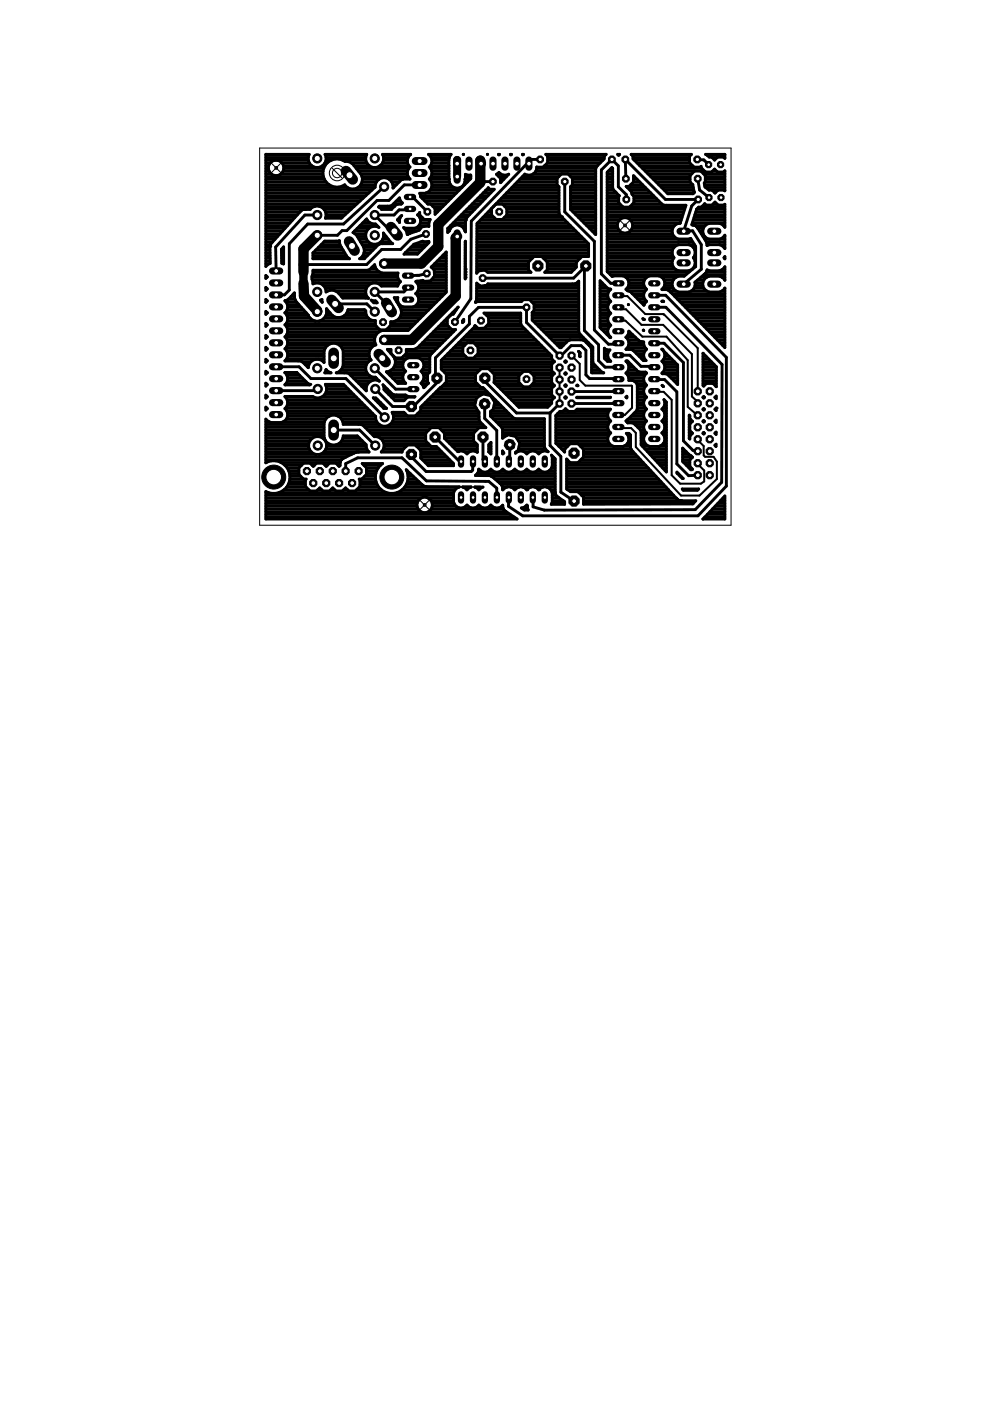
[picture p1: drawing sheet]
<svg xmlns="http://www.w3.org/2000/svg" width="210mm" height="297mm" viewBox="0 0 210 297" stroke-linecap="round" stroke-linejoin="round" font-family="sans-serif">
<g fill="#000" stroke="#000" stroke-width=".61">
<path d="M56.4 32.7v23.8zM56.9 35.3v.6zM57.2 34.7l-.3 .6zM56.4 35.7h.5zM56.4 35.1h.6zM56.4 36.3h.7zM57.2 34.7l.4-.5zM56.9 35.9l.3 .6zM56.4 34.5h.9zM56.4 36.9h1.1zM57.6 34.2l.6-.2zM57.2 36.5l.4 .5z"/>
<path d="M58.2 34h.7zM57.6 37l.6 .2zM58.9 34l.6 .2zM58.2 37.2h.7zM59.5 34.2l.4 .5zM58.9 37.2l.6-.2zM59.9 34.7l.3 .6zM59.9 36.5l-.4 .5zM60.2 35.3v.6zM60.2 35.9l-.3 .6zM65.4 33.2v.8zM65.6 32.7l-.2 .5z"/>
<path d="M56.4 34h9zM56.4 33.4h9zM56.4 32.8h9.1zM56.4 32.7h9.2zM59.8 34.5h5.8zM65.4 34l.2 .7zM60.1 35.1h6zM65.6 34.7l.6 .5zM66.2 35.2l.7 .3zM66.9 35.5h.7zM67.6 35.5l.7-.3zM68.5 36.3v.8z"/>
<path d="M68.7 35.5l-.2 .8zM59.6 36.9h8.9zM60 36.3h8.5zM56.4 37.4h12.2zM60.2 35.7h8.4zM69.1 34.9l-.4 .6zM68.5 37.1l.2 .7zM56.4 38h12.4zM68.8 34.7l-.5 .5zM68.9 32.7l.2 .5zM68.4 35.1h.5zM69.1 34.9l.5-.6z"/>
<path d="M68.7 37.8l.4 .7zM69.1 33.2v.8zM69.1 34l-.3 .7zM56.4 38.6h12.8zM68.9 34.5h.5zM69.6 34.3l.7-.4zM69.1 38.5l.5 .6zM56.4 39.2h13.4zM69.1 34h1.1zM70.3 33.9l.8-.2zM69.6 39.1l.7 .4zM71.1 33.7h.7z"/>
<path d="M70.3 39.5l.8 .2zM71.8 33.7l.8 .2zM71.1 39.7h.7zM72.6 33.9l.5 .3zM71.8 39.7l.8-.2zM72.6 39.5l.5-.3zM73.2 34.2l.8 .1zM73.1 39.2l.3 .4zM56.4 39.8h17.3zM74 34.3l.7 .4zM74.7 34.7l1.9 2.4zM74.9 40.1l.8-.2z"/>
<path d="M75.7 39.9l.7-.5zM76.6 37.1l.3 .7zM76.7 38.6l-.3 .8zM76.9 37.8l-.2 .8zM77.6 33.2v.8zM77.8 32.7l-.2 .5zM72.7 34h4.9zM69.1 33.4h8.5zM69 32.8h8.7zM68.9 32.7h8.9zM74.5 34.5h3.3zM77.6 34l.2 .7z"/>
<path d="M75.1 35.1h3.2zM77.8 34.7l.6 .5zM78.4 35.2l.7 .3zM75.9 39.8h3.6zM79.8 38.5l-.3 .7zM79.5 39.2v.5zM76.5 39.2h3.1zM76.8 38.6h3zM79.1 35.5h.7zM79.8 38.5l.6-.5zM76.8 38h3.5zM80.4 38l.7-.3z"/>
<path d="M79.8 35.5l.7-.3zM80.5 35.2l.5-.5zM81.1 37.7h.7zM81.1 32.7l.2 .5zM81.3 33.2v.8zM81.3 34l-.3 .7zM81.8 37.7l.7 .3zM82.5 38l.5 .5zM83 38.5l.3 .7zM83.3 39.2v.7zM83.3 39.9l1.4-1.4zM83.3 39.8h.2z"/>
<path d="M83.3 39.2h.7zM83.1 38.6h1.5zM84.7 38.5l.3-.3zM85 38.2l.5-.2zM82.5 38h2.9zM85.5 38h1.4zM85.7 39.2h3.2zM86.4 36.3v.7zM86.7 35.7l-.3 .6zM86.4 33.8v.7zM86.7 33.1l-.3 .7zM76.5 36.9h9.9z"/>
<path d="M81.3 34h5.1zM76 36.3h10.4zM81.1 34.5h5.3zM76.7 37.4h9.8zM81.3 33.4h5.2zM75.5 35.7h11.1zM80.6 35.1h6zM86.4 37l.3 .7zM86.7 35.7l.2-.3zM86.4 34.5l.3 .6zM86.7 33.1l.4-.4zM86.7 37.7l.2 .3z"/>
<path d="M86.7 35.1l.2 .3zM81.2 32.8h5.8zM81.1 32.7h6zM90.9 32.7l.4 .4zM91 35.4l.3 .3zM91 38l.3 .2zM91.3 33.1l.3 .7zM91.3 35.1l-.3 .3zM91.3 35.7l.3 .6zM91 38l.3-.3zM91.3 38.2l.3 .7zM91.6 33.8v.7z"/>
<path d="M91.6 34.5l-.3 .6zM91.6 36.3v.7zM91.6 37l-.3 .7zM91.6 38.9v.7zM91.6 39.6l-.3 .6zM95.2 33.9l-.1 1.1zM91.5 34.5h3.7zM91.6 34h3.6zM95.2 35.1v2.7zM95.2 33.6v.3zM95.3 33.2l-.1 .3zM91.4 37.4h3.8z"/>
<path d="M91.6 36.9h3.6zM91.5 36.3h3.7zM91.3 35.7h3.9zM91.3 35.1h3.9zM95.2 38v.5zM95.2 37.8v.2zM91.1 38h4.1zM91.4 33.4h3.8zM91.4 38.6h3.9zM95.4 32.9l-.1 .3zM95.5 32.9l.2-.2zM95.2 38.5l.3 .7z"/>
<path d="M91.6 39.2h3.9zM91 32.8h4.5zM90.9 32.7h4.8zM95.5 39.2l.5 .4zM91.5 39.8h4.8zM96 39.6l.6 .3zM96.6 39.9h.7zM97.3 39.9l.6-.3zM97.6 39.8h.3zM98.3 39.2l-.4 .4zM98.3 39.2h.2zM98.6 38v.5z"/>
<path d="M98.6 38.5l-.3 .7zM98.7 37v.8zM98.7 37.8l-.1 .2zM98.6 38.6h.5zM98.7 37l.4 .1zM98.6 38h1.1zM99.1 37.1h.7zM99.8 37.1v.8zM98.7 37.4h1.1zM101.8 38.4l.1 .1zM101.9 38.5h2.6zM103.5 39.8l-.5 .6z"/>
<path d="M105.3 37l.8 .8zM105.3 37l.2-.1zM105.7 32.7l.1 .1zM105.8 36.6l-.3 .3zM105.8 32.8l.1-.1zM105.7 32.7h.2zM105.5 36.9h.6zM105.8 36.6l.3 .3zM106.1 37.8v.9zM107.9 36.9l-1.8 1.8zM106.1 38.6h.2zM106.1 36.9l.6 .2z"/>
<path d="M106.1 38h.7zM105.7 37.4h1.7zM106.7 37.1h.7zM107.4 37.1l.5-.2zM108.2 32.7l.1 .1zM108.3 32.8l.2-.1zM108.2 32.7h.3zM110.8 32.7l.1 .1zM110.9 32.8l.1-.1zM110.8 32.7h.2zM111.3 36.9l-10.2 10.5zM111.3 36.9l.5 .2z"/>
<path d="M112.1 34.3v.4zM112.2 33.8l-.1 .9zM112.2 33.8h2.3zM111.8 37.1h.7zM112.5 37.1l.6-.2zM113.6 36.4l-.5 .5zM113.8 35.4v.4zM113.8 35.8l-.2 .6zM113.8 35.4h1.4zM115.7 32.7l.4 .4zM116.1 33.1v1.4zM116.1 34.5l-.9 .9z"/>
<path d="M118.1 37.8v1.4zM118.1 37.8l1-.9zM109.1 39.2h9zM109.7 38.6h8.4zM110.2 38h7.9zM110.8 37.4h7.7zM118.1 39.2l.4 .4zM108.5 39.8h10zM119.1 36.9h1.3zM120.4 36.9l1 .9zM121 39.6v4.8zM121.4 37.8v1.4z"/>
<path d="M121.4 39.2l-.4 .4zM126.3 35.8v.5zM126.5 35.3l-.2 .5zM121 39.8h5.3zM121.4 39.2h4.9zM121.4 38.6h4.9zM121.4 38h4.9zM121 37.4h5.3zM113.1 36.9h13.2zM113.6 36.3h12.7zM113.8 35.7h12.5zM128.1 33.7l-1.6 1.6z"/>
<path d="M115.5 35.1h11.2zM116.1 34.5h11.2zM127.5 36l2.2-2.2zM116.1 34h11.7zM128.1 33.1l.4-.4zM128.1 33.1v.6zM116.1 33.4h12zM115.8 32.8h12.6zM115.7 32.7h12.8zM128.7 36.5v21.1zM129.7 33.8l1.4 1.4zM129.7 35.5l-1 1z"/>
<path d="M129.9 35.7v4.1zM129.7 35.5l.2 .2zM128.7 39.8h1.2zM128.7 39.2h1.2zM128.7 38.6h1.2zM128.7 38h1.2zM128.7 37.4h1.2zM128.7 36.9h1.2zM129 36.3h.9zM129.6 35.7h.3zM131 32.7l.2 .2zM131.1 39.6l1.7 1.7z"/>
<path d="M131.1 35.2v4.4zM131.2 32.9l.2-.2zM131 32.8h.3zM131 32.7h.4zM132.6 33.8l.1 4.1zM132.6 33.8l8.5 8.5zM132.8 39.5l1 1.1zM132.8 39.5h.6zM133.8 32.7l.4 .4zM134.2 33.1v.6zM134.2 33.7l7.4 7.4zM134.3 37.3v1.3z"/>
<path d="M134.3 38.6l-.9 .9zM134.3 37.4h.2zM134.3 38h.8zM134.3 38.6h1.4zM133.7 39.2h2.5zM133 39.8h3.8zM146.2 33.1v1.4zM146.2 33.1l.4-.4zM134.5 34h11.7zM134.2 33.4h12zM135.1 34.5h11.2zM146.3 37.2v1.4z"/>
<path d="M146.3 37.2l1-.9zM138.5 38h7.8zM138 37.4h8.3zM139.1 38.6h7.2zM133.9 32.8h12.6zM133.8 32.7h12.8zM137.4 36.9h9.3zM135.6 35.1h11.3zM146.3 38.6l.6 .6zM139.7 39.2h7.2zM140.3 39.8h6.7zM146.2 34.5l.9 .9z"/>
<path d="M136.8 36.3h10.4zM147.3 36.3h1.3zM147.1 35.4h1.4zM148.6 36.3l.9 .9zM148.7 35.3v.3zM148.7 35.3l-.2 .1zM136.2 35.7h12.6zM147.8 33.8l1.4 .1zM149.3 38.8l.2 .8zM148.6 36.3h.8zM149.5 39.6l.8 .7zM149.5 37.2v1.4z"/>
<path d="M149.3 38.8l.2-.2zM148.7 35.6l.9 .9zM149.6 32.7l.1 .1zM149.7 32.8l.2 .1zM150 32.9l.1 .2zM150.1 33.1l.3 .2zM149.2 33.9l1 1zM150.4 33.3h.5zM150.9 33.3l.6 .7zM149.6 36.5h1.3zM152.1 33.3l-.6 .7zM151.5 35.9l-.6 .6z"/>
<path d="M151.1 36.3h.8zM151 33.4h1.1zM152.1 33.3h1.3zM151.5 35.9l.6 .6zM153.4 33.3l.3 .3zM152.1 36.5h1.3zM153.7 32.7v.9zM149.6 32.7h4.1zM153.4 36.5l.3-.3zM149.6 39.8h4.1zM149.4 39.2h4.3zM149.5 38.6h4.2z"/>
<path d="M149.5 38h4.2zM149.5 37.4h4.2zM149.2 36.9h4.5zM153.5 33.4h.2zM149.8 32.8h3.9zM56.4 58.4v.6zM56.4 59l.3-.3zM56.4 56.5l.4-.5zM56.4 58.8h.2zM56.4 58.4l.3 .3zM56.8 56l.5-.2zM56.4 55.9h.7z"/>
<path d="M57.3 52l-.1 .2zM57.2 52.2v.2zM56.4 53h.8zM56.4 52.5h.8zM56.4 54.2h.9zM56.4 53.6h.9zM56.4 55.3h.9zM56.4 54.8h.9zM57.2 52.4l.1 3.4zM57.4 51.8l-.1 .2zM56.4 51.9h.9zM57.4 51.7l.2-.1z"/>
<path d="M63.6 44.9l-6 6.7zM56.4 51.3h1.4zM56.4 50.7h1.9zM64.6 45.6l-6.2 6.8zM58.4 52.4l.1 5zM56.4 50.1h2.4zM56.4 49.6h3zM59.7 52.9v2.9zM59.7 55.8l.4 .2zM56.4 49h3.5zM60.1 52.3v3.7zM60.1 52.3l-.4 .6z"/>
<path d="M60 55.9h.1zM59.7 55.3h.4zM59.7 54.8h.4zM59.7 54.2h.4zM59.7 53.6h.4zM59.7 53h.4zM56.4 48.4h4zM56.4 47.8h4.6zM65.2 47.5l-3.9 4.2zM56.4 47.3h5.1zM56.4 46.7h5.6zM56.4 46.1h6.1z"/>
<path d="M56.4 45.5h6.7zM56.4 44.9h7.2zM63.6 44.9l.2-.2zM63.8 44.7l.1-.1zM63.9 44.6l.3-.1zM64.2 44.5l.1-.1zM64.3 56.1v.2zM64.4 44.4h.2zM64.6 44.4h.2zM64.6 45.6h2.6zM56.4 44.4h8.3zM64.9 44.4h.9z"/>
<path d="M65.2 47.5h7.6zM65.8 44.4l.4-.4zM64.8 44.4h1zM66.1 58.6v.6zM66.1 59.2l.2 .4zM66.2 44l.7-.3zM66.3 59.6l.1 .6zM66.4 54.9h7.7zM66.4 53.6v1.3zM66.4 57.3v.8zM66.4 58.1l-.3 .5zM56.4 43.8h10.3z"/>
<path d="M66.9 60h.7zM66.9 43.7h.7zM67.2 49.9h4.3zM67.6 60l.7 .3zM67.6 43.7l.7 .3zM68.3 44l.5 .5zM68.8 44.5l.3 .7zM68.9 51.1l-2.5 2.5zM69 46.3h3.4zM69.1 45.2v.8zM69.1 46l-.1 .3zM68.9 51.1h2.4z"/>
<path d="M71.5 49.9l1-1zM71.3 51.1h.5zM71.8 51.1l.2-.1zM68.7 51.3h3.3zM71.9 51.1l.2 .8zM68.1 51.9h4zM72.4 46.3l7.1-6.6zM67.5 52.5h4.9zM72.5 48.9h1zM69.1 46.1h3.5zM66.9 53h5.8zM72.8 47.5l8.6-7.9z"/>
<path d="M66.4 53.6h6.7zM69.1 45.5h4.1zM66.4 54.2h7zM73.5 48.9l6.4-6.4zM72.1 51.9l1.5 2.6zM69 44.9h4.8zM66.4 54.8h7.6zM73.6 54.5l.5 .4zM73.4 39.6l.7 .4zM68.7 44.4h5.7zM74.9 49.3l.7 .5zM74.1 40l.8 .1z"/>
<path d="M67.8 43.8h7.3zM75.6 49.8l1.5 2.6zM56.4 43.2h19.3zM76.2 54.9h1zM56.4 42.6h19.9zM76.2 54.9l.4-.2zM56.4 42.1h20.6zM77.1 54l-.5 .7zM77.1 52.4l.2 .8zM77.2 54.9l3-3zM77.3 53.2l-.2 .8zM76.4 54.8h.9z"/>
<path d="M77.6 49.5v.8zM77.8 48.8l-.2 .7zM75.8 50.1h1.8zM75.2 49.6h2.4zM56.4 41.5h21.2zM64.3 56.1h13.4zM77.7 46.4l-2.9 2.9zM76.1 50.7h1.6zM75.2 49h2.6zM77.6 50.3l.2 .7zM78.4 48.3l-.6 .5zM77.7 46.4l.1 .3z"/>
<path d="M77.5 46.7h.3zM76.9 54.2h1zM66.4 57.3h11.6zM76.5 51.3h1.7zM56.4 40.9h21.8zM75.7 48.4h2.6zM77.8 51l.6 .5zM78.4 48.3l.7-.3zM77.8 46.7l.6 .5zM78 57.3l.4-.2zM77.2 53.6h1.3zM76.9 47.3h1.6z"/>
<path d="M78.8 56.8l-.4 .3zM56.4 40.3h22.4zM79.1 60h.7zM78.4 51.5l.7 .3zM79.1 48h.7zM78.4 47.2l.7 .3zM77.2 53h1.9zM79.4 45.6l3.5 3.4zM79.4 56.1v.2zM78.8 56.8l.6-.7zM79.1 56.5h.4zM79.1 47.5h.5z"/>
<path d="M77.1 52.5h2.5zM79.4 56.3l.3 .7zM78.5 57.1h1.3zM79.8 60l.7 .3zM79.1 51.8h.7zM79.8 48l.5 .2zM79.9 42.5h2.5zM76.3 47.8h3.6zM76.8 51.9h3.4zM80.2 51.9l.5-.2zM80.3 43.9l.2 .1zM79.7 57l.6 .6z"/>
<path d="M79.6 47.5l.7 .7zM80.4 43.7l-.1 .2zM66.4 57.7h14.1zM80.5 44l.4 .4zM79.8 51.8l.7-.3zM80.7 51.7h.5zM80.9 44.4h2.1zM80.9 52.9l-3.2 3.2zM80.3 57.6l.7 .3zM80.5 51.5l.5-.5zM81.2 51.7h2.1zM81.3 49.4v.1z"/>
<path d="M81.3 49.5v.8zM81.3 50.3l-.3 .7zM81.3 50.1h.6zM80.4 43.7h1.8zM81.1 50.7h1.2zM85.7 39.2l-3.3 3.3zM82.2 43.7h.5zM80.7 51.3h2.1zM82.9 49h.7zM81.3 49.4l1.7 2.1zM83 44.4l.6-.6zM82.7 43.7l.4-.2z"/>
<path d="M83 51.5l.3 .2zM79.4 45.6h4.1zM83.6 43.8l.3-.3zM80.4 43.8h3.2zM83.9 43.5l.5-.2zM84.3 46.6l.4 .6zM84.3 58.1v.7zM84.4 57.9l-.1 .2zM66.3 58.2h18zM66.1 58.8h18.2zM81 57.9h3.4zM84.4 43.3h.7z"/>
<path d="M84.3 58.8l.2 .5zM66.2 59.4h18.4zM84.6 44.5l-1.1 1.1zM66.3 60h18.4zM84.7 46.5v.6zM84.9 45.9l-.2 .6zM83.1 43.5l1.6-1.5zM84.3 46.7h.4zM84.7 46.1h.2zM84.5 59.3l.4 .4zM80.9 52.9h4zM84.9 45.9l.3-.2z"/>
<path d="M84.7 42.1l.2 .6zM84 42.6h.9zM85.1 43.3l.2-.3zM85.1 45.7l-.8 .9zM83.4 43.2h1.7zM84.9 42.7l.4 .3zM85.6 48.2l.5 .8zM85.7 53.9h2.8zM85.6 48.2l.4 .2zM86 53.6l-.3 .3zM86.1 49l.3 .7zM86.5 49.6h.2z"/>
<path d="M86.6 41.6l.2 .2zM86.7 49.6l.2-.1zM86.3 49.6h.4zM84.6 44.5h2.1zM86.8 41.8h.1zM86.9 49.5l2-.7zM86.9 44.3l-.2 .2zM87.1 50.7l-2.2 2.2zM86.6 41.6h.7zM86 53.6l1.8-1.8zM86 48.4h1.9zM88.2 59.7l.3 .4z"/>
<path d="M88.2 59.6v.1zM86.1 49h2.3zM86.6 58.5l1.8-.1zM88.2 59.6h.3zM87.9 48.4l.6-.2zM88.5 53.9l2.4-2.4zM88.5 45.6l.4 .3zM88.5 59.6h.2zM85.9 53.6h2.9zM88.4 58.4h.4zM89.4 48.1l-.5 .7zM88.7 59.6h.2z"/>
<path d="M88.9 45.2l-.4 .4zM88.9 45.9l.3 .6zM88.9 47.7l-.4 .5zM89 41l.2 .4zM89 45v.6zM89 45l-.1 .2zM88.9 59.6h.1zM88.6 45.5h.4zM89.2 41.4v.3zM89.2 41.7l1.5 1.6zM89.2 46.5v.6zM89.2 47.1l-.3 .6z"/>
<path d="M85.7 48.4h3.5zM89.1 59.6l.1-.1zM86.5 53h2.8zM89.4 48.1l1.4-.2zM89 46.1h.5zM87.8 51.8l1.8-.7zM89.2 59.5l.5-.1zM89.6 51.1l.3 .2zM89.2 51.3h.7zM89.7 59.4l.2 .2zM89 45.6l.9 .9zM87.1 52.5h2.8z"/>
<path d="M89 41h1.1zM87.1 50.7l3.2-1.1zM88.8 58.4l1.7-.4zM87.7 51.9h2.8zM87.3 41.6l3.3 3.3zM90.7 43.3h.6zM90.8 47.9l.1 .1zM90.1 41l.7-.3zM90.9 47.2v.8zM91.2 46.5l-.3 .7zM90.9 51.2v.3zM89.9 51.3l1-.1z"/>
<path d="M89.9 51.3h1zM88.8 47.8h2.1zM89.1 47.3h1.8zM89.2 46.7h1.9zM89.9 46.5h1.3zM89.9 59.6h1.4zM91.3 40.2l-.5 .5zM91.3 43.3l.9 .9zM91.4 56.6l.7 .6zM92.1 57.2v1.3zM92.1 58.5l-.8 1.1zM92.2 44.2v1.2z"/>
<path d="M92.2 45.4l7.6-7.5zM92.2 44.9h.5zM92.2 44.4h1.1zM91.8 43.8h2.1zM94.1 54l-2.7 2.6zM90.7 43.2h3.8zM94.6 53.4l-.5 .6zM88.4 60h6.2zM91.4 59.4h3.2zM91.9 58.8h2.7zM92.1 58.2h2.5zM92.1 57.7h2.5z"/>
<path d="M91.9 57.1h2.7zM91.6 56.5h3zM92.1 55.9h2.5zM92.7 55.3h1.9zM93.3 54.8h1.3zM93.9 54.2h.7zM94.4 53.6h.2zM94.9 48.4v.9zM94.9 49.3l.4-.4zM90.1 42.6h5zM94.9 49h.3zM95.5 48.4l-.2 .5z"/>
<path d="M96 48l-.5 .4zM95 48.4h.5zM89.5 42.1h6.1zM96 48l.6-.3zM89.2 41.5h7zM95.5 47.8h.8zM96.6 47.7h.7zM90.3 40.9h6.5zM97.3 47.7l.6 .3zM91.2 40.3h6.2zM97.9 48l.4 .4zM98.3 48.4l.3 .5z"/>
<path d="M98.6 49l.1 .2zM98.7 51.1l-.1 8zM98.6 51.3v7.8zM98.7 51.1l-.1 .2zM98.7 46.7v.2zM98.8 46.4l-.1 .3zM98.7 46.9v2.3zM98.3 48.4h.4zM97.6 47.8h1.1zM96.1 47.3h2.6zM96.7 46.7h2zM98.9 46.2l-.1 .2z"/>
<path d="M98.9 46.2l.2-.2zM97.3 46.1h1.7zM104.8 40.1l-5.7 5.9zM97.8 45.5h1.7zM112.1 34.3l-12.2 12.6zM98.4 44.9h1.7zM99 44.4h1.7zM101.5 57.4l-.4 .5zM101.1 47.4v10.5zM99.6 43.8h1.6zM101.1 57.7h.2zM101.5 57.4l1.3-.1z"/>
<path d="M100.1 43.2h1.7zM100.7 42.6h1.7zM102.8 57.3l.6 .4zM101.3 42.1h1.6zM103 40.4l-8.1 8zM103.4 57.7h9.2zM101.9 41.5h1.6zM103.5 39.8l.3 .3zM102.4 40.9h1.6zM104.2 44.2v1.4zM104.2 44.2l1-.9zM103 45.5h1.2z"/>
<path d="M103.5 44.9h.7zM104.1 44.4h.1zM103 40.3h1.6zM102.4 46.1h2.4zM103.8 40.1h1zM105.2 43.3h1.3zM104.2 45.6l1 .9zM106.5 43.3l1 .9zM105.2 46.5h1.3zM107.5 44.2v1.4zM107.5 45.6l-1 .9zM112.1 55.6v1.6z"/>
<path d="M112.1 55.6l1.1-1.2zM101.1 57.1h11zM101.1 56.5h11zM101.1 55.9h11zM101.1 55.3h11.2zM103.3 57.7h9.2zM112.1 57.2l.5 .5zM101.1 54.8h11.7zM113.2 54.4h1.7zM114.9 54.4l1.1 1.2zM115.5 57.7h5.6zM116 55.6v1.6z"/>
<path d="M116 57.2l-.5 .5zM118.5 39.6v5.5zM107.5 44.9h11zM107.5 44.4h11zM107 43.8h11.5zM105.2 43.2h13.3zM105.7 42.6h12.8zM106.3 42.1h12.2zM106.9 41.5h11.6zM107.4 40.9h11.1zM108 40.3h10.5zM107.5 45.5h11.2z"/>
<path d="M118.5 45.1l.2 .5zM118.7 45.6l.3 .4zM106.9 46.1h12.3zM119.7 38.5v6.4zM101.8 46.7h18zM101.3 47.3h19.1zM101.1 47.8h19.8zM121 44.4l5.3 5.3zM121.1 57.7l1.1-1zM115.6 57.7h5.6zM101.1 48.4h20.4zM102.3 59h19.3z"/>
<path d="M116 57.1h5.8zM101.1 49h21zM122.2 55.6v1.1zM122.2 55.6l1.2-1.2zM116 56.5h6.2zM116 55.9h6.2zM115.8 55.3h6.6zM101.1 49.6h21.6zM122.7 59.6l-.4 .4zM122.3 60h.4zM115.2 54.8h7.8zM101.1 50.1h22.2z"/>
<path d="M123.4 54.4h1.4zM101.1 50.7h22.7zM123.9 56.7l.3-.3zM121.6 59l2.6-2.6zM101.1 51.3h23.3zM124.8 51.7v2.7zM119 46l5.8 5.7zM101.1 54.2h23.7zM101.1 53.6h23.7zM101.1 53h23.7zM101.1 52.5h23.7zM101.1 51.9h23.7z"/>
<path d="M119.7 44.9l6.3 6.3zM126.3 36.3v13.4zM126.1 49.6h.2zM125.5 49h.8zM125 48.4h1.3zM124.4 47.8h1.9zM123.8 47.3h2.5zM123.2 46.7h3.1zM122.7 46.1h3.6zM122.1 45.5h4.2zM121.5 44.9h4.8zM121 44.4h5.3z"/>
<path d="M121 43.8h5.3zM121 43.2h5.3zM121 42.6h5.3zM121 42.1h5.3zM121 41.5h5.3zM121 40.9h5.3zM121 40.3h5.3zM127.2 59.5v10zM127.5 36v22.1zM127.2 60h.5zM128.7 57.6l1.1 1zM129.8 58.6l.3-.1z"/>
<path d="M129.9 39.8l.2 .5zM128.7 40.3h1.4zM130.1 58.5h2zM130.1 40.3l.3 .3zM128.7 40.9h2zM130.9 47.5v.6zM131.1 46.9l-.2 .6zM128.7 47.8h2.2zM128.7 47.3h2.3zM128.7 48.4h2.3zM131.6 46.4l-.5 .5zM130.9 48.1l.2 .6z"/>
<path d="M131.2 41.6v1.4zM131.2 41.6l.1-.1zM128.7 42.6h2.5zM128.7 42.1h2.5zM128.7 41.5h2.6zM130.4 40.6l.9 .9zM128.7 46.7h2.6zM128.7 49h2.7zM128.7 43.2h2.7zM131.6 46.4l.6-.2zM131.1 48.7l.5 .5zM128.7 43.8h3.3z"/>
<path d="M132.1 58.5l.5 .2zM131.2 43l.9 .9zM132.2 46.2h.6zM131.6 49.2l.6 .2zM132.6 58.7l.5 .5zM132.8 41.3v1zM132.8 46.2l.6 .2zM132.2 49.4h.6zM133.1 59.2l.2 .6zM133.3 59.8v.6zM133.4 46.4l.5 .5zM132.8 49.4l.6-.2z"/>
<path d="M132.1 43.9h1.4zM133.8 40.6l.2 .4zM133.9 46.9l.2 .6zM133.9 48.7l-.5 .5zM134 41v.2zM134 41.2l.4 .4zM134.1 47.5v.6zM134.1 48.1l-.2 .6zM134.4 41.6v1.4zM134.4 43l-.9 .9zM136.7 59.2l-.2 .6zM133.3 60h3.2z"/>
<path d="M133.2 59.4h3.4zM137.2 58.7l-.5 .5zM132.7 58.8h4.4zM137.2 58.7l.6-.2zM133.6 40.3h3.8zM137.8 58.5h1.9zM134 40.9h4zM134.3 41.5h4.3zM134.4 42.1h4.7zM139.7 58.5l.6 .2zM134.4 42.6h5.3zM140.3 58.7l.4 .5z"/>
<path d="M134.2 43.2h6.1zM134.3 37.3l6.1 6zM140.7 59.2l.2 .6zM140.4 43.3l.4 .2zM140.9 59.8v.6zM141.1 42.3h6.9zM140.8 43.5h.5zM141.6 41.1h5.3zM142.8 59.3l-.3 .6zM142.5 48.7v.7zM142.8 48.1l-.3 .6zM142.5 55.4v.7z"/>
<path d="M142.8 54.8l-.3 .6zM142.5 53.2v.7zM142.8 52.6l-.3 .6zM140.9 60h1.6zM128.7 55.9h13.8zM128.7 53.6h13.8zM133.6 49h8.9zM128.7 55.3h13.8zM128.7 53h13.9zM128.7 49.6h13.9zM128.7 54.2h13.9zM134 48.4h8.6z"/>
<path d="M128.7 56.5h14zM140.8 59.4h1.9zM142.8 59.3l.5-.5zM142.5 49.4l.3 .6zM143.3 47.6l-.5 .5zM142.5 56.1l.3 .6zM142.8 54.8l.1-.2zM142.5 53.9l.3 .6zM142.8 52.6l.5-.5zM128.7 54.8h14.1zM142.8 54.5l.1 .1zM128.7 52.5h14.2z"/>
<path d="M128.7 50.1h14.2zM134.1 47.8h8.9zM128.7 57.1h14.5zM143.3 58.8l.6-.2zM142.8 50l.5 .5zM143.3 47.6l.6-.3zM142.8 56.7l.5 .4zM143.3 52.1l.6-.2zM140.3 58.8h3zM128.7 51.9h15.1zM143.9 58.6h1.2zM143.3 50.5l.6 .2z"/>
<path d="M143.9 47.3h.3zM143.3 57.1l.6 .3zM143.9 51.9h2.1zM145.4 43.5l-1.2 3.8zM134 47.3h10.2zM133.7 46.7h10.7zM128.7 46.1h15.9zM128.7 45.5h16.1zM144.9 49l2-.1zM128.7 44.9h16.3zM145.1 58.6l2.4-2.1zM128.7 44.4h16.5z"/>
<path d="M133.6 43.8h11.7zM141.3 43.5h4.1zM129.4 58.2h16.1zM143.9 50.7h2.1zM143.9 57.4h2.1zM146 51.9l.7 .2zM128.8 57.7h17.4zM146 50.7l.4-.2zM128.7 50.7h17.8zM146.7 43.7l-1.8 5.3zM146.7 52.1l.4 .5zM146 57.4l.7-.3z"/>
<path d="M146.7 47.6l.1 .1zM146.8 47.7h.1zM146.9 48.9l1.8 3zM128.7 51.3h18.2zM146.9 41.1l.3-.3zM147 54.6l.1 .2zM147 47.7l.2 .1zM146.9 39.2l.2 1.2zM140.8 40.3h6.3zM147.1 52.6l.3 .6zM147 54.6l.1-.1zM147.1 54.8l.3 .6z"/>
<path d="M147.1 56.7l-.4 .4zM141.4 40.9h5.7zM147.1 40.4v.3zM147.2 47.8h.2zM146 51.9h1.3zM147.4 59.8v.1zM147.4 59.9v.7zM147.4 53.2v.7zM147.4 53.9l-.3 .6zM147.4 55.4v.7zM147.4 56.1l-.3 .6zM147.5 47.9l.1 .1z"/>
<path d="M147.5 52.2v4.3zM146.4 50.5l1.1 1.7zM147.2 56.5h.3zM147.4 55.3h.1zM147.1 54.8h.4zM147.3 54.2h.2zM147.3 53h.2zM147 52.5h.5zM147.6 48l.1 .1zM147.7 44.3l-1 3.3zM147.8 48.2l.1 .1zM147.9 48.3l1.8 2.8z"/>
<path d="M148 42.3l-1.3 1.4zM147.7 44.3l.4-.4zM147.9 37.9l.4 2.4zM148.7 51.9v5.2zM144.9 60.2l3.8-3.1zM148.1 43.9h.6zM149 48.7v.7zM149.3 48.1l-.3 .6zM149.3 59.3l-.3 .6zM147.4 60h1.6zM148.3 49h.7zM148.7 49.6h.4z"/>
<path d="M148 48.4h1.1zM147.9 59.4h1.3zM149 49.4l.3 .6zM149.3 48.1l.5-.5zM149.3 59.3l.5-.5zM147.4 59.8l1.9-1.7zM149.4 43.2l-.7 .7zM149.1 50.1h.3zM149.5 58l-.1 .1zM147.4 47.8h2.1zM149.5 58l.2-.1zM149.4 43.2l.3 .3z"/>
<path d="M149.7 51.2l.1 .1zM149.3 50l.5 .5zM149.8 47.6l.6-.3zM149.8 58.8l.6-.2zM149.8 51.3l.1 .2zM148.6 58.8h1.2zM149.8 57.6l-.1 .2zM149.9 51.5v.1zM149.9 57.4l-.1 .2zM149.9 51.6v.2zM149.9 51.8v.1zM149.9 52l.5-.1z"/>
<path d="M149.9 57.2v.1zM149.9 51.9v.1zM148.3 40.3l2 1.6zM150.3 40.3h.7zM149.9 51.9h.4zM150.4 51.9h2.1zM149.8 50.5l.6 .2zM150.4 47.3h2.1zM150.4 58.6h2.1zM149.9 57.2l.5 .2zM149.7 43.5h1.3zM151 40.3l.6 .6z"/>
<path d="M151.6 42.8l-.6 .7zM151.6 40.9l.6-.6zM151.2 43.2h.8zM151 40.3h1.2zM151.6 42.8l.6 .7zM152.2 40.3h1.3zM152.5 51.9l.7 .2zM150.4 50.7h2.1zM152.5 47.3l.7 .3zM152.5 58.6l.7 .2zM150.4 57.4h2.1zM153.2 52.1l.4 .5z"/>
<path d="M152.5 50.7l.7-.2zM153.2 47.6l.4 .5zM153.2 58.8l.4 .5zM152.5 57.4l.7-.3zM153.5 54.6l.1 .2zM152.2 43.5h1.3zM153.5 40.3l.2 .2zM153.6 52.6l.1 .1zM153.2 50.5l.4-.5zM153.6 48.1l.1 .1zM153.6 54.8l.1 .1zM153.5 54.6l.1-.1z"/>
<path d="M153.6 59.3l.1 .1zM153.2 57.1l.4-.4zM153.7 49.9v2.8zM153.7 49.9l-.1 .1zM153.7 43.3v4.9zM153.7 43.3l-.2 .2zM153.7 54.4v.5zM153.7 54.4l-.1 .1zM153.7 56.6v2.8zM153.7 56.6l-.1 .1zM153.7 36.2v4.3zM153.1 58.8h.6z"/>
<path d="M149.2 58.2h4.5zM149.8 57.7h3.9zM153.2 57.1h.5zM153.5 52.5h.2zM152.5 51.9h1.2zM149.8 51.3h3.9zM149.4 50.7h4.3zM153.5 50.1h.2zM153.4 47.8h.3zM146.8 47.3h6.9zM147 46.7h6.7zM147.2 46.1h6.5z"/>
<path d="M147.3 45.5h6.4zM147.5 44.9h6.2zM147.7 44.4h6zM148.8 43.8h4.9zM153.5 40.3h.2zM56.4 60.9v.7zM56.4 61.6l.3-.3zM56.4 66v.7zM56.4 66.7l.3-.4zM56.4 71.1v.6zM56.7 71.4l-.3 .3zM56.4 76.2v.6z"/>
<path d="M56.4 76.8l.3-.3zM56.4 78.7v.6zM56.4 79.3l.3-.3zM56.4 73.6v.7zM56.4 74.3l.3-.3zM56.4 68.6v.6zM56.4 69.2l.3-.3zM56.4 63.5v.6zM56.4 64.1l.3-.3zM56.4 61.1h.1zM56.4 73.8h.2zM56.4 71.5h.2z"/>
<path d="M56.4 66.3h.3zM56.4 60.9l.3 .4zM56.4 66l.3 .3zM56.4 71.1l.3 .3zM56.4 76.2l.3 .3zM56.4 78.7l.3 .3zM56.4 73.6l.3 .4zM56.4 68.6l.3 .3zM56.4 63.5l.3 .3zM56.4 79h.3zM58.5 62.5h1.8zM60.4 63.8l.3 .3z"/>
<path d="M60.4 66.3l.3 .4zM60.4 68.9l.3 .3zM60.4 71.4l.3 .3zM60.4 74l.3 .3zM60.4 79l.3 .4zM60.5 76.5h2.7zM60.7 64.1l.3 .6zM60.7 66l-.3 .3zM60.7 66.7l.3 .6zM60.7 68.6l-.3 .3zM60.7 69.2l.3 .6zM60.7 71.1l-.3 .3z"/>
<path d="M60.7 71.7l.3 .6zM60.7 73.6l-.3 .4zM60.7 74.3l.3 .6zM60.7 76.2l-.3 .3zM60.7 79.4l.3 .6zM61 64.7v.7zM61 65.4l-.3 .6zM61 67.3v.6zM61 67.9l-.3 .7zM61 69.8v.7zM61 70.5l-.3 .6zM61 72.3v.7z"/>
<path d="M61 73l-.3 .6zM61 74.9v.6zM61 75.5l-.3 .7zM61 80v.6zM60.6 63.7l.4-.1zM60.3 62.5l1-1zM61.3 51.7v9.8zM62 62.5l-1 1.1zM62.4 62.2l-.4 .3zM62.4 62.8v.3zM62.3 62.3h.1zM62.4 62.1v.7z"/>
<path d="M61.7 62.8h.7zM62.4 63.2l.1 .1zM61.1 63.4h1.4zM62.5 63.3l.1 .2zM62.6 63.5l.1 .3zM60.6 64h2.2zM60.5 79h2.4zM60.4 79h2.6zM62.8 64l.2 .2zM63.2 76.5h.5zM60.9 64.6h2.5zM58.5 77.8h4.9z"/>
<path d="M60.8 79.6h2.7zM63.7 76.5l.4 .2zM61 65.1h2.9zM64.1 76.7l1.3 1.3zM60.8 65.7h3.6zM60.4 66.3h4.5zM63 64.2l2.4 2.6zM65.4 77.7v.3zM65.6 77l-.2 .7zM60.8 66.9h4.6zM65.4 66.8l.1 .4zM64.7 77.3h.8z"/>
<path d="M65.6 77l.6-.5zM61 67.5h4.8zM64.1 76.7h1.8zM65.5 67.2l.6 .6zM66.2 76.5l.7-.3zM66.4 60.2l.5-.2zM60.9 68h5.8zM66.1 67.8l.7 .3zM66.9 76.2h.7zM67.6 76.2l.7 .3zM66.8 68.1h.8zM67.9 63.6l.4 .5z"/>
<path d="M68.3 63.5l-.1 .3zM67.9 63.6l.4-.1zM68.3 76.5l.4 .4zM68.3 60.3l.5 .5zM68.2 63.8l.1 .3zM67.6 68.1l.8-.3zM69 73.7l-.3 .7zM68.7 74.4v2.5zM68.5 76.7h.2zM60.7 76.1h8zM61 75.5h7.7zM61 75h7.7z"/>
<path d="M60.8 74.4h7.9zM68.8 60.8l.3 .7zM68.9 79.1h1.3zM68.4 67.8l.5-.6zM60.5 73.8h8.5zM69 73.7l.6-.6zM69.1 78.4l-.2 .7zM69.1 61.5v.4zM69.1 61.9l.2-.1zM69.3 65.6v.3zM69.3 65.9v.6zM69.3 66.5l-.4 .7z"/>
<path d="M69.3 61.8l.7-.3zM60.9 73.2h8.5zM69.3 65.7h.2zM69.1 61.7h.4zM69.1 78.4l.5 .4zM69.6 73.1l.7-.3zM69.3 66.3h.7zM70 61.5l.8 .1zM68.9 79h1.2zM69.6 78.8l.6 .3zM70.3 72.8h.8zM69.1 66.9h1.4z"/>
<path d="M69.2 65.5l1.3 1.4zM70.8 61.6l.8 .3zM71.1 72.8l.8 .3zM70.5 66.9l.7 .4zM71.3 79.1h1.8zM71.6 61.9l1.1 1.3zM71.9 73.1l.6 .6zM71.3 79.1l.6-.3zM71.2 67.3h.8zM72.5 73.7l.3 .7zM72.5 78.2l-.6 .6zM72.7 63.2h4.8z"/>
<path d="M72.8 74.4v3.1zM72.8 77.5l-.3 .7zM72 67.3l.8-.2zM73.1 79.1h.5zM72.8 67.1l.6-.6zM73.6 79.1l.4 .1zM73.8 65.7v.1zM73.8 65.8l-.4 .7zM74 79.2l3.7 3.7zM73.8 65.7h3.5zM73.8 65.7h3.6zM77.5 63.2h.5z"/>
<path d="M77.6 77.7v.7zM77.8 77l-.2 .7zM77.6 65.9v.6zM77.3 65.7l.3 .2zM77.6 61.5v.8zM77.8 60.8l-.2 .7zM72.3 78.4h5.3zM72.6 77.9h5zM73.5 66.3h4.1zM71.9 62.3h5.7zM71.1 61.7h6.5zM69 61.1h8.7z"/>
<path d="M72.8 77.3h4.9zM73 66.9h4.7zM71 64.4h6.8zM71.4 79h6.4zM72.4 62.8h5.4zM77.6 78.4l.2 .7zM77.8 77l.6-.5zM77.6 66.5l.2 .7zM77.6 62.3l.2 .6zM77.8 60.8l.6-.5zM78 63.2l.1 .1zM68.6 60.5h9.5z"/>
<path d="M72.8 76.7h5.3zM77.8 62.9l.3 .4zM68.7 67.5h9.4zM78.3 74.5l-.1 .8zM72.8 75h5.5zM78.7 73.8l-.4 .7zM74.4 79.6h3.9zM72.8 75.5h5.5zM77.8 79.1l.6 .6zM78.4 76.5l.3-.2zM77.8 67.2l.6 .5zM78.4 60.3l.7-.3z"/>
<path d="M72.8 74.4h5.6zM78.2 75.3l.3 .8zM72.8 76.1h5.7zM78.7 73.8l.6-.5zM72.5 73.8h6.2zM78.5 76.1l.2 .2zM78.7 63.6l.6 .6zM78.4 79.7l.7 .3zM78.4 67.7l.7 .3zM78.7 63.6l.4 .2zM79.3 73.3l.4-.2zM79.3 64.2h.5z"/>
<path d="M72 73.2h7.4zM79.4 61.9l3.1 3zM77.8 64.4l1.6 1.7zM79.4 71.7v.8zM79.7 70.9l-.3 .8zM60.9 72.1h18.5zM61 72.7h18.5zM60.5 71.5h19zM79.6 68v1zM79.1 68h.5zM60.7 68.6h18.9zM67.7 68h11.9z"/>
<path d="M79.1 80h.5zM79.1 63.8h.5zM79.4 72.5l.3 .6zM79.7 70.9l.6-.5zM60.8 70.9h18.9zM79.8 64v.2zM60.7 69.2h19.1zM79.6 63.8l.2 .2zM79.1 64h.7zM80.3 70.4l.7-.3zM61 70.4h19.3zM61 69.8h19.4z"/>
<path d="M80.5 60.3l.4 .4zM79.6 69l.9 .9zM80.9 60.7h3.4zM81 70.1h5.5zM80.5 69.9h1.4zM81.9 78.8l2.5 2.5zM81.9 78.8h.1zM82.1 74.1l1.5 1.6zM82.5 64.9v.3zM82 78.8l.8-.2zM82.8 68.2v.8zM82.8 69l-.9 .9z"/>
<path d="M82.9 74.1v.8zM82.1 74.1h.8zM82.4 74.4h.5zM82.8 68.2h.2zM82.8 78.6l.6-.6zM83.6 75.7l.2 .8zM83.6 63.1l1.4 2.4zM83 68.2l.8-.1zM83.8 77.3l-.4 .7zM83.8 76.5v.8zM82.9 74.9l.9 1zM84.3 63.2v.6z"/>
<path d="M84.3 63.1v.1zM84.5 60.1l-.2 .6zM83.8 63.4h.5zM83.6 63.1h.7zM80.8 60.5h3.5zM84.1 64h.3zM83.8 68.1l.7-.4zM84.3 63.8l.2 .6zM84.5 60.1l.4-.4zM84.5 64.6h.2zM84.9 67.1l-.4 .6zM84.5 64.4l.5 .5z"/>
<path d="M85 65.5l.1 .8zM85.1 66.3l-.2 .8zM83.8 75.9h1.4zM85.6 79.1l-.2 .6zM85.4 77.1v.6zM85.6 76.5l-.2 .6zM83.8 77.3h1.6zM82.7 79.6h2.7zM83.5 77.9h1.9zM85 64.9l.6 .2zM83.8 76.7h1.8zM79.4 61.9h6.2z"/>
<path d="M86 78.7l-.4 .4zM85.4 77.7l.2 .6zM85.6 76.5l.5-.4zM82.1 79h3.6zM83 78.4h2.7zM85.6 78.3l.4 .4zM83.7 76.1h2.3zM86.1 76.1l.6-.2zM86.1 74.1v.8zM85.2 75.9l.9-1zM94.6 62l-8.1 8.1zM86.5 61l-.9 .9z"/>
<path d="M86.7 75.9h1.9zM82 69.8h4.8zM86.1 74.1h.8zM82.6 69.2h4.8zM85.6 65.1h1.9zM86.9 74.1h.8zM82.8 68.6h5.1zM87.5 65.1l.6-.2zM88.2 62.3l.3 .3zM87.7 74.1l.8-.3zM88.5 60.1l.3 .6zM88.5 61.9l-.3 .4z"/>
<path d="M88.5 62.6l.3 .6zM88.5 64.4l-.4 .5zM83.9 68h4.6zM88.6 75.9l.6 .2zM88.8 60.7v.6zM88.8 61.3l-.3 .6zM88.8 63.2v.6zM88.8 63.8l-.3 .6zM84.6 67.5h4.5zM89.2 76.1l.4 .4zM89.3 78.7l.3 .4zM89.6 76.5l.3 .6z"/>
<path d="M89.6 78.3l-.3 .4zM89.6 79.1l.3 .6zM85 66.9h4.7zM89.9 77.1v.6zM89.9 77.7l-.3 .6zM89.9 79.7v.6zM85.1 66.3h5.2zM91.1 78.9l-.4 .5zM89.8 79.6h.9zM85 65.7h5.8zM89.6 79h1.4zM91.1 75.6v3.3z"/>
<path d="M91.3 75.2l-.2 .4zM89.5 78.4h1.6zM89.8 77.9h1.3zM89.9 77.3h1.2zM89.7 76.7h1.4zM89.2 76.1h1.9zM85.5 75.5h5.6zM91.3 75.2l.3-.4zM84.8 65.1h6.6zM86.1 75h5.4zM91.6 74.8l5-4.9zM88.4 64.6h3.6z"/>
<path d="M86.1 74.4h6zM92.3 75.9v4zM92.3 79.9l.3 .3zM88.7 64h3.9zM88.4 73.8h4.3zM88.8 63.4h4.4zM89 73.2h4.2zM93.6 76.4v1.9zM93.6 78.3l1 1.1zM88.6 62.8h5.1zM89.6 72.7h4.2zM88.2 62.3h6.1z"/>
<path d="M90.2 72.1h4.2zM94.6 53.4v8.6zM88.6 61.7h6zM88.8 61.1h5.8zM88.7 60.5h5.9zM94.6 79.4v1.6zM94.8 67.6v1.3zM94.8 67.6l1-1zM93.6 68.6h1.2zM94.2 68h.6zM94.8 67.5h.1zM90.7 71.5h4.3z"/>
<path d="M93 69.2h2.1zM95.4 66.9h.1zM91.3 70.9h4.2zM92.5 69.8h3.2zM94.8 68.9l1 1zM95.8 66.6h.3zM97.1 65.1l-1 1.5zM91.9 70.4h4.2zM95.9 66.3h.4zM99.8 63.4l-3.3 4.9zM95.8 69.9h.8zM96.5 65.7h.2z"/>
<path d="M97.1 65.1l-8.6 8.7zM98.1 68.4l.2-.2zM98.1 68v.4zM98.1 73.6v1.3zM98.1 73.6l1-.9zM95 75h3.1zM95.5 74.4h2.6zM96.1 73.8h2zM98.3 67.7v.5zM98.3 67.7l-.2 .3zM98.1 68h.2zM96.7 73.2h1.8z"/>
<path d="M94.4 75.5h4.3zM99.1 72.7h1.3zM98.1 74.9l1 1zM97.3 72.7h1.8zM99.5 67.1v1.6zM92.3 75.9l7.2-7.2zM99.9 46.9l-.1 16.5zM100.4 72.7l1 .9zM99.1 75.9h1.3zM100.6 69.4l-7 7zM100.7 69l-.1 .4zM100.8 64.1l.4-.2z"/>
<path d="M102 78.2l-1.2 1.2zM94.6 79.6h6.2zM100.9 63.9v.1zM100.6 69.2h.3zM101 63.8l-.1 .1zM101 63.7v.1zM101 63.2l.1 .2zM101 63.5v.1zM101 63.6v.1zM101.1 60l-.1 3.2zM101.1 63.4l-.1 .1zM100.9 64h.2z"/>
<path d="M94.3 79h6.8zM101.2 63.9h.5zM101.4 73.6v1.4zM101.4 75l-1 .9zM100.7 69l.7 .6zM99.5 67.1l2-1.9zM101.7 63.9h8.9zM101.1 60.5h.6zM93.7 78.4h8zM101.1 60l.8 .7zM102 78.2h1.6zM102.6 66.4l.9 .8z"/>
<path d="M101.4 69.6h1.4zM101.9 60.7l1.3-.2zM103.4 60.2l-.2 .3zM103.5 67.2l.2 1.3zM103.6 78.2l1.2 1.2zM103.7 68.5l-.9 1.1zM104.8 79.4v1.6zM110 79.7l1-.9zM104.8 79.6h5.3zM110.4 68.1v.5zM110.4 66.4v1.7zM102.6 66.4h7.8z"/>
<path d="M103.6 68.6h6.8zM103.6 68h6.8zM103.6 67.5h6.8zM103.2 66.9h7.2zM110.6 63.9l.4-.4zM110.4 68.6l.2 .5zM104.5 79h6.2zM103.1 69.2h7.6zM111 78.8h1.3zM111 63.5h1.3zM100.2 69.8h11.1zM101.5 65.2h10.1z"/>
<path d="M111.6 65.2v3.2zM99.6 70.4h12.3zM112.3 78.8l.9 .9zM112.3 63.5l.9 1zM99 70.9h13.5zM112.8 66.3v1.6zM112.8 67.9l5.9 5.8zM98.4 71.5h14.6zM113.2 79.7v1.4zM113.2 64.5v1.3zM113.2 65.8l-.4 .5zM97.9 72.1h15.7z"/>
<path d="M99.5 72.7h14.7zM101 73.2h13.8zM101.4 73.8h14zM101.4 74.4h14.5zM101.4 75h15.1zM117 79.8l.5-.6zM117 77.2v1.4zM117 77.2l.6-.5zM117 75.4v.7zM110.6 69.1l6.4 6.3zM103.9 78.4h13.1zM93.6 77.9h23.4z"/>
<path d="M93.6 77.3h23.4zM100.8 75.5h16.2zM93.8 76.1h23.2zM113.1 79.6h4.1zM112.5 79h4.9zM93.6 76.7h23.9zM117 78.6l.5 .6zM117 76.1l.6 .6zM111.6 68.4l7 7zM118.7 73.7h.3zM120.1 72.6l-1.1 1.1zM118.6 75.4h.4z"/>
<path d="M118.2 73.2h1.2zM119.7 76.7l.2 .1zM119.8 79.2l.1 .2zM119.9 79l-.1 .2zM119.9 79.4l.2-.2zM119.9 76.5l-.2 .2zM119.9 76.8l.2-.1zM117.6 72.7h2.4zM119.8 76.7h.2zM120.1 72.6l.3-.4zM119.9 79l.2 .2zM119.9 76.5l.2 .2z"/>
<path d="M120.4 72.2l.5-.1zM117.1 72.1h3.7zM120.9 72.1h2.1zM121.1 73.3l-2.1 2.1zM103.4 60.2h18zM121.4 60.2h.5zM121.9 60.2l.4-.2zM122.7 74.5l.2 .2zM122.7 59.6v10.7zM115.3 70.4h7.4zM114.7 69.8h8zM114.2 69.2h8.5z"/>
<path d="M113.6 68.6h9.1zM113 68h9.7zM112.8 67.5h9.9zM112.8 66.9h9.9zM112.8 66.3h9.9zM113.2 65.7h9.5zM113.2 65.1h9.5zM113.2 64.6h9.5zM112.8 64h9.9zM101 63.4h21.7zM101 62.8h21.7zM101 62.3h21.7z"/>
<path d="M101 61.7h21.7zM101 61.1h21.7zM102.9 60.5h19.8zM122.9 74.7v.8zM122.9 75.5l.1 .1zM122.7 70.3l.2 .5zM123 72.1h.5zM122.7 74.5l.3 .3zM123 74.8v.8zM122.9 75h.1zM115.9 70.9h7.1zM121.1 73.3h2.1z"/>
<path d="M122.9 70.8l.3 .3zM123.5 72.1l.4 .1zM116.5 71.5h7.1zM123.9 56.7v13.4zM123.9 72.2l1 1zM123.5 72.1h.7zM123.2 73.3l1 1zM124.2 74.3v5.2zM124.3 72.7h.5zM124.9 73.2l.3 .4zM125.2 73.6l.2 .4zM124.9 73.2h.4z"/>
<path d="M125.4 74v5zM125.4 79l.1 .1zM125.5 79.1h2.5zM125.7 73.6v3.1zM123.2 71.1l2.5 2.5zM125.4 76.7h.3zM125.4 76.1h.3zM125.4 75.5h.3zM125.4 75h.3zM125.4 74.4h.3zM125.3 73.8h.4zM125.7 76.7l.2 .5z"/>
<path d="M125.4 77.3h.6zM126 51.2v18.8zM125.9 77.2l.3 .3zM125.4 77.9h1.2zM126.9 73.1v3.4zM123.9 70.1l3 3zM125.4 78.4h1.7zM127.2 69.5l2.2 2.1zM126.2 77.5l1.4 1.4zM125.5 79h2.4zM127.6 78.9l.4 .2zM128.1 76l.7 .6z"/>
<path d="M128.1 73.8v2.2zM127.2 60.5h1zM126.9 76.5l1.4 1.3zM128.1 73.8l.2 .2zM128.3 74l.5 .2zM128.8 76.6h.6zM127.2 59.5l1.6 1.6zM127.2 61.1h1.6zM128.9 75v.6zM129.1 74.4l-.2 .6zM128.9 69.9v.6zM129.1 69.3l-.2 .6z"/>
<path d="M128.9 67.4v.6zM129.1 66.8l-.2 .6zM128.9 64.8v.7zM129.1 64.3l-.2 .5zM128.9 62.3v.6zM129.1 61.7l-.2 .6zM128.1 75.5h.8zM128.1 70.4h.8zM127.2 67.5h1.7zM127.2 65.1h1.7zM127.2 62.8h1.7zM128.1 75h.8z"/>
<path d="M127.2 68h1.7zM127.2 62.3h1.7zM127.5 69.8h1.4zM127.2 64.6h1.8zM127.2 65.7h1.8zM126 70l3 3zM128.7 70.9h.3zM128.3 76.1h.8zM127.2 66.9h1.9zM127.2 63.4h1.9zM128.9 75.6l.2 .6zM129.3 74.2l-.2 .2z"/>
<path d="M128.9 70.5l.2 .6zM129.1 69.3l.4-.3zM128.9 68l.2 .6zM129.1 66.8l.4-.4zM128.9 65.5l.2 .5zM129.1 64.3l.4-.4zM128.9 62.9l.2 .6zM129.1 61.7l.4-.4zM128.1 74.4h1zM127.2 61.7h1.9zM127.2 68.6h2zM127.2 69.2h2z"/>
<path d="M128.8 61.1l.5 .2zM128.8 74.2h.5zM129.4 71.6l.1-.1zM127.2 66.3h2.2zM127.2 64h2.2zM129.3 61.3h.1zM129.3 71.5h.2zM127.5 58.1l2 2zM129.1 76.2l.4 .4zM129.1 71.1l.4 .4zM129.1 68.6l.4 .4zM129.1 66l.4 .4z"/>
<path d="M129.1 63.5l.4 .4zM129 73h1.9zM131.1 75.3h2.4zM128.3 77.8h2.8zM131.1 72.8l-.2 .2zM129.5 60.1h1.6zM132.7 76.6l.4 .4zM132.7 79.1l.4 .4zM132.7 61.3l.4 .4zM132.7 71.5l.4 .4zM132.8 74.1h.5zM132.8 76.5h.2z"/>
<path d="M133.1 61.7h.1zM133.1 77l.2 .5zM133.1 78.7l-.4 .4zM133.1 79.5l.2 .6zM133.1 61l-.4 .3zM133.1 71.1l-.4 .4zM133.1 71.9l.2 .6zM133.1 73.7l-.4 .3zM132.9 76.7h.3zM133.2 61.7l.4 .1zM133.3 74.1h.5zM133.3 77.5v.7z"/>
<path d="M133.3 78.2l-.2 .5zM133.3 60.4l-.2 .6zM133.3 70.5l-.2 .6zM133.3 72.5v.6zM133.3 73.1l-.2 .6zM133.3 70.2v.3zM133.3 70.4h.2zM133.5 75.3l2.4 2.4zM133.6 61.8l.4 .3zM133.8 74.1l.4 .2zM133.2 77.3h.6zM134 62.1l2.5 2.6z"/>
<path d="M133.2 70.9h.9zM134.2 74.3l2.2 2.2zM133.3 77.9h1.1zM132.7 71.5h2zM133 76.5l1.9 1.9zM133.2 78.4h1.8zM134.9 78.4l.3 .3zM133.2 72.1h2.1zM133.3 70.2l2.1 2zM135.4 72.2l.2 .1zM135.2 78.7l.5 .2zM135.6 72.3l.2 .1z"/>
<path d="M135.9 77.7h2.7zM135.8 72.4l.2 .1zM136 72.5h.2zM136.3 67.6l.2 .2zM136.4 70l.1 .1zM136.4 76.5h.6zM136.5 62.3v.6zM136.7 61.7l-.2 .6zM136.5 59.8v.6zM136.3 67.6h.2zM136.5 75v.6zM136.7 74.4l-.2 .6z"/>
<path d="M136.5 72.5v.6zM136.2 72.5h.3zM135.5 75.5h1zM133.3 72.7h3.2zM134.7 62.8h1.8zM134.9 75h1.6zM134.1 62.3h2.4zM136.7 64.3l-.2 .4zM133.3 73.2h3.2zM133.3 60.5h3.2zM136.4 64.6h.2zM133.1 79.6h3.6z"/>
<path d="M136.1 76.1h.6zM135.2 63.4h1.5zM137.1 79.1l-.4 .4zM137.1 63.9l-.4 .4zM136.5 62.9l.2 .6zM137.1 61.3l-.4 .4zM136.5 60.4l.2 .6zM136.5 75.6l.2 .6zM137.1 74l-.4 .4zM136.5 73.1l.2 .6zM134.4 74.4h2.3zM133.3 61.7h3.5z"/>
<path d="M135.7 78.9h1.2zM132.9 73.8h4zM132.9 61.1h4zM136.7 76.2l.3 .3zM135.8 64h1.2zM132.8 79h4.2zM136.9 78.9l.2 .2zM136.7 63.5l.4 .4zM136.7 61l.4 .3zM136.7 73.7l.4 .3zM138.6 77.7l.1 .1zM140.3 74l.4 .4z"/>
<path d="M140.3 76.6l.4 .4zM140.3 79.1l.2 .1zM140.4 63.9h.3zM140.4 61.4h.5zM140.5 79.2h.7zM140.4 63.8h.2zM140.7 74.4l.2 .6zM140.3 76.6l.4-.4zM140.7 77l.2 .5zM140.7 78.7l-.4 .4zM140.6 63.8l.1 .1zM140.7 61l-.4 .3z"/>
<path d="M138.7 72.8h2.1zM140.9 61.4h.2zM140.9 75v.6zM140.9 75.6l-.2 .6zM140.9 77.5v.7zM140.9 78.2l-.2 .5zM140.9 60.4l-.2 .6zM138.7 62.6h2.4zM141.1 61.4h.3zM141.2 79.2l.4 .2zM138.7 65.1h2.5zM140.9 75h.4z"/>
<path d="M141.4 61.4l.2 .1zM141.6 79.4l.3 .4zM141.6 61.5l.2 .1zM141.8 61.6l.2 .2zM140.9 75.5h1zM141.9 79.8l1.8 1.7zM142 61.8l.2 .1zM142.2 61.9l11.5 11.8zM140.7 76.1h1.7zM142.5 59.9v.7zM140.9 60.5h1.6zM140.6 61.1h2.1z"/>
<path d="M142.5 60.6l.3 .6zM140.5 76.7h2.5zM142.8 61.2l.5 .5zM141.9 61.7h1.4zM140.8 77.3h2.8zM140.3 74l3.4 3.4zM141.8 79.6h1.9zM140.4 79h3.3zM140.8 78.4h2.9zM140.9 77.9h2.8zM143.3 61.7l.6 .2zM140.8 72.8l4.1 4.1z"/>
<path d="M143.9 61.9h2.1zM146 61.9l.7-.2zM146.7 61.7l.4-.5zM147.4 60.6l-.3 .6zM149 59.9v.7zM147.4 60.5h1.6zM149.1 74.9v6.8zM147.2 61.1h2zM149 60.6l.3 .6zM149.1 75.5h.6zM149.3 61.2l.5 .5zM146.6 61.7h3.2z"/>
<path d="M149.1 76.1h1.2zM149.8 61.7l.6 .2zM149.1 76.7h1.7zM149.1 77.3h2.3zM149.1 79.6h2.8zM149.1 79h2.8zM149.1 78.4h2.8zM149.1 74.9l2.8 2.9zM149.1 77.9h2.8zM150.4 61.9h2.1zM141.2 65.1l11.9 12.2zM152.5 61.9l.7-.2z"/>
<path d="M153.2 61.7l.4-.5zM153.7 61.1l-.1 .1zM153.7 61.1v12.6zM153.2 73.2h.5zM152.7 72.7h1zM152.1 72.1h1.6zM151.5 71.5h2.2zM151 70.9h2.7zM150.4 70.4h3.3zM149.8 69.8h3.9zM149.3 69.2h4.4zM148.7 68.6h5z"/>
<path d="M148.1 68h5.6zM147.6 67.5h6.1zM147 66.9h6.7zM146.4 66.3h7.3zM145.9 65.7h7.8zM145.3 65.1h8.4zM144.8 64.6h8.9zM144.2 64h9.5zM143.6 63.4h10.1zM143.1 62.8h10.6zM142.5 62.3h11.2zM153.1 61.7h.6z"/>
<path d="M141.1 62.6l12.9 13.2zM56.4 88.9v9.2zM56.4 98.1l.3-.2zM56.4 81.2v.7zM56.4 81.9l.3-.3zM56.4 86.3v.7zM56.4 87l.3-.4zM56.4 83.8v.6zM56.4 84.4l.3-.3zM56.4 86.5h.2zM56.4 84.2h.2zM56.7 97.9l.9-.2z"/>
<path d="M56.4 81.2l.3 .4zM56.4 86.3l.3 .3zM56.4 83.8l.3 .3zM56.4 88.9l.4 .4zM56.4 89.4h.6zM56.8 89.3l.6 .3zM57.6 97.7h.9zM58.5 97.7l.9 .2zM59.4 97.9l.7 .5zM57.4 89.6h2.2zM60.1 98.4l.7 .6zM59.6 89.6l.7-.3z"/>
<path d="M60.4 84.1l.3 .3zM60.4 86.6l.3 .4zM60.5 81.6h5.2zM60.7 81.2l-.3 .4zM60.7 84.4l.3 .6zM60.7 86.3l-.3 .3zM60.7 87l.3 .6zM60.7 88.9l-.4 .4zM60.8 99l.4 .8zM61 80.6l-.3 .6zM61 85v.7zM61 85.7l-.3 .6z"/>
<path d="M61 87.6v.6zM61 88.2l-.3 .7zM61.2 99.8l.3 .9zM63.4 99.2l1-1zM61.2 99.8h2.2zM60.9 99.2h2.5zM60.4 98.7h3.5zM61 80.2h3.1zM64.4 98.2h1.3zM60.9 80.7h3.8zM62.9 79l2 2zM64.9 81l.4 .3z"/>
<path d="M60.6 81.3h4.7zM65.4 94.1v.7zM65.7 93.4l-.3 .7zM56.4 94.6h9zM56.4 94h9.1zM56.4 95.2h9.2zM65.7 81.5v.1zM65.3 81.3l.4 .2zM56.4 93.4h9.3zM65.7 98.2l.7 .7zM65.7 93.4l.6-.5zM65.4 94.8l.3 .7z"/>
<path d="M63.4 77.8l2.5 2.5zM56.4 95.8h9.6zM60.5 84.1h5.8zM56.4 92.9h9.9zM66.3 92.9l.7-.3zM65.7 95.5l.6 .6zM66.4 98.9l.7-.7zM60.5 84.2h6.1zM66.2 98.7h.5zM56.4 96.3h10.5zM66.3 84.1l.7 .3zM67 92.6h.7z"/>
<path d="M66.3 96.1l.7 .2zM58.5 82.8h8.5zM67.1 98.2h1.4zM67.4 82.5l-.4 .3zM67 84.4h.7zM67.7 92.6l.7 .3zM67 96.3h.7zM67.7 84.4l.7-.3zM68.4 92.9l.5 .5zM67.7 96.3l.7-.2zM68.5 98.2l.7 .7zM68.7 89.7v3z"/>
<path d="M69 88.9l-.3 .8zM56.4 92.3h12.3zM56.4 91.7h12.3zM56.4 91.1h12.3zM56.4 90.6h12.3zM56.4 90h12.3zM68.4 92.9h.4zM60 89.4h8.8zM68.9 83.5l-.5 .6zM68.9 93.4l.3 .7zM68.9 95.5l-.5 .6zM69 81.5l.2 .6z"/>
<path d="M68.7 92.7l.3 .8zM69 88.9l.6-.6zM60.7 88.8h8.4zM69.2 98.9l.6-.7zM69.2 82.1v.7zM69.2 82.8l-.3 .7zM69.2 94.1v.7zM69.2 94.8l-.3 .7zM68.9 98.7h.5zM69.2 94h.4zM69 93.5l.6 .5zM69.6 88.3l.7-.3z"/>
<path d="M61 88.3h8.8zM69.8 98.2h1.4zM69.6 94l.7 .3zM70.3 88h.8zM70.3 94.3h.8zM71.1 88l.8 .3zM71.2 98.2l.7 .7zM71.9 98.9l.2-.2zM71.1 94.3l.8-.3zM71.9 88.3l.6 .6zM72.1 98.3v.4zM72.1 98.1v.2z"/>
<path d="M72.2 97.9l-.1 .1zM71.7 98.7h.4zM59.6 98.1h12.5zM72.2 97.7v.2zM72.3 97.6l.1-.2zM56.4 97.5h16zM72.6 97.3l-.2 .1zM72.5 93.5l-.6 .5zM72.5 88.9l.3 .8zM72.6 97.3l.2-.1zM72.8 92.4v.3zM72.8 92.7l-.3 .8z"/>
<path d="M72.8 89.7v.3zM72.8 90h3.2zM72.8 97.2l2.3-1.1zM69 81.5h3.8zM69.2 81.9h4.1zM73.3 98.3v1.6zM65.9 80.3h7.4zM56.4 96.9h16.9zM69.2 82.5h4.6zM69.2 83.1h5.2zM67.8 96.3h6.7zM68.9 83.6h6.1z"/>
<path d="M75.1 96l.2-.1zM75.3 95.9h.2zM68.1 84.2h7.5zM75.6 95.8h.2zM72.8 92.4h3zM75.8 95.8h.2zM73.3 98.3l2.5-1.2zM76 90h.5zM76.1 95.8h2.2zM60.9 84.8h15.2zM72.7 92.9h3.5zM70.7 91.2h5.6z"/>
<path d="M76.5 90l.4 .1zM61 85.4h15.7zM76.8 98.3l.9 .9zM72.5 93.4h4.3zM76.9 90.1l2.5 2.5zM60.9 86h16.4zM71.9 94h5.5zM77.6 82.1v.7zM77.9 81.4l-.3 .7zM77.6 94.3v.5zM75.8 92.4l1.8 1.9zM69.2 94.6h8.4z"/>
<path d="M77.3 82.5h.3zM77.7 99.2v1.4zM76.7 81.9h1zM69.1 95.2h8.7zM60.5 86.5h17.4zM77.9 81.4l.6-.5zM77.6 94.8l.3 .7zM76.1 81.3h1.9zM68.7 95.8h9.5zM77.9 95.5l.4 .3zM60.8 87.1h17.6zM78.5 80.9l.7-.3z"/>
<path d="M75.5 80.7h3.3zM61 87.7h18zM79.1 84.3l2.3 2.3zM79.2 80.6h.7zM79.4 92.6h.5zM76.3 91.2l3.2 3.3zM71.7 88.3h7.9zM79.6 88.3v.5zM72.8 81.5l6.8 6.8zM72.4 88.8h7.2zM79.2 84.4h.5zM74.9 80.2h4.9z"/>
<path d="M80.3 99l-.5 .8zM77.7 99.8h2.2zM72.7 89.4h7.2zM79.9 80.6l.5 .2zM79.9 92.6l.7 .3zM79.6 88.8l.3 .7zM79.6 84.8h.5zM77.7 99.2h2.5zM80.3 99l.6-.6zM76.6 90h3.8zM79.6 80l.8 .8zM79.9 89.5l.6 .6z"/>
<path d="M80.6 92.9l.5 .5zM77.2 98.7h3.5zM80.2 85.4h.5zM80.8 95.8h4.4zM80.9 98.4l.2-.1zM76.8 98.3h4.3zM81.1 93.4l.3 .7zM81.1 95.5l-.3 .3zM80.5 90.1l.7 .3zM81.2 81.6l.2 .5zM80.7 86h.6zM81.4 86.6h.5z"/>
<path d="M81.4 94.1v.7zM81.4 94.8l-.3 .7zM81.4 82.1v.5zM81.4 82.6l2.4 2.4zM73.3 80.3l8.2 8.2zM81.3 81.9h.2zM81.3 86.5h.6zM81.2 90.4h.7zM79.7 84.4l2.2 2.2zM81.4 82.5h.7zM81.9 90.4l.7-.3zM81.9 83.1h.8z"/>
<path d="M83.1 87.4l.3 .7zM83.1 89.5l-.5 .6zM81.2 81.6l2 1.9zM79.5 82.5l3.7 3.7zM82.4 83.6h1zM83.4 88.1v.7zM83.4 88.8l-.3 .7zM83.1 87.4h.4zM83.2 83.5l.4 .2zM83.8 85h1.8zM79.4 78.1l4.5 4.4zM83.6 83.7h.5z"/>
<path d="M84.4 81.3h1.6zM75.8 97.1h9.4zM85.2 95.5v.3zM85.2 95.5l1.2-1.1zM80.9 95.8h4.3zM85.4 79.7v.6zM83.2 80.2h2.2zM81.3 95.2h4.3zM83.8 80.7h1.8zM85.4 80.3l.2 .6zM83.5 87.4h2.1zM85.6 85l.8-.8z"/>
<path d="M83.6 84.8h2.2zM83.2 87.7h2.7zM84.1 83.7h1.9zM85.6 80.9l.4 .3zM86 83.7l.1 .1zM86.1 99.6l.2 .2zM81.4 94.6h4.7zM86.3 99.8l.2 .9zM83 84.2h3.4zM86.4 94.4h1.7zM85.6 87.4l.8 .8zM86.4 84.2h1.5z"/>
<path d="M86.1 83.8l.6 .3zM87.1 86.3v.4zM87.2 86.2l-.1 .1zM83.2 86.2h4zM87.2 96.3v.6zM83.9 82.5h3.7zM87.9 84.2l.1-.1zM86.7 84.1h1.3zM88.1 94.4l1.1 1.1zM86.4 88.2h1.7zM89.2 95.5v1.6zM89.2 97.1l1.6 1.6z"/>
<path d="M89.2 86.3v.7zM89.2 87l-1.1 1.2zM89.3 81.2l.3 .4zM89.6 80.9l-.3 .3zM89.6 81.6l.3 .6zM89.9 80.3l-.3 .6zM89.9 82.2l1-1zM89.7 81.9h.5zM90.3 91.8v1.7zM91.4 90.7l-1.1 1.1zM81.2 93.4h9.1zM80.6 92.9h9.7z"/>
<path d="M79.1 92.3h11.2zM87.2 96.9l3.1 3.1zM78.5 91.7h11.9zM90.7 79.4v1.6zM89.7 80.7h1zM89.9 80.2h.8zM89.3 81.3h1.5zM81.4 94h9.4zM90.8 98.7h5.4zM90.7 81l.2 .2zM77.9 91.1h13.1zM88.3 94.6h3.1z"/>
<path d="M90.3 93.5l1.1 1.2zM91.4 90.7h1.7zM91.4 94.7h1.1zM92.6 80.2v1zM92.6 81.2l-5.5 5.5zM88.9 95.2h4.1zM93.1 90.7l1.1 1.1zM89.2 86.3l4.2-4.1zM89.2 95.8h4.4zM89.2 96.3h5zM94.2 91.8v1.1zM94.2 92.9l2.9 2.9z"/>
<path d="M94.6 81l-1.1 1.2zM89.2 96.9h5.6zM89.6 97.5h5.8zM90.2 98.1h5.7zM96.2 98.3v.4zM92.5 94.7l3.7 3.6zM90.7 98.7h5.5zM97.1 95.8l.3-.2zM92.2 92.7l5.2 5.2zM97.4 95.6h.6zM97.4 97.9h.3zM98 95.6l.6 .3z"/>
<path d="M98.6 95.9l.4 .3zM99.4 95.9l-.4 .3zM99.4 95.9l.6-.3zM98.4 95.8h1.2zM90.3 100h9.6zM100 95.6h.6zM100.2 99.7l-.3 .3zM100.2 97.9v1.8zM100.4 91.8v1.7zM101.6 90.7l-1.2 1.1zM94.8 93.4h5.6zM94.2 92.9h6.2z"/>
<path d="M94.2 92.3h6.2zM94.1 91.7h6.4zM100.6 95.6l.6 .3zM101 84.4l-.4 1.6zM89.6 86h11zM90.1 85.4h10.7zM100.8 79.4v1.6zM94.6 80.7h6.2zM94.6 80.2h6.2zM90.7 84.8h10.2zM95.3 94h5.6zM89.2 86.5h11.8z"/>
<path d="M101 84.4l1.4-.9zM93.6 91.1h7.5zM94.3 81.3h6.8zM101.2 94.3v1.6zM100.4 93.5l.8 .8zM100.9 95.8h.3zM96.5 95.2h4.7zM95.9 94.6h5.3zM91.3 84.2h10zM89.1 87.1h12.2zM101.5 99.6v.3zM101.5 99.9l-.2 .4z"/>
<path d="M100.6 86l.9 1.4zM101.5 99.5v.1zM101.6 88.5v.5zM101.6 87.4v1.1zM83.4 88.8h18.2zM83.4 88.3h18.2zM88.6 87.7h13zM101.6 90.7h1.4zM93.7 81.9h8zM101.6 89l.1 .4zM83.2 89.4h18.5zM101.5 99.8h.4z"/>
<path d="M101.5 99.5l.4 .3zM100.8 81l1.2 1.2zM91.9 83.6h10.3zM82.7 90h19.6zM102.4 92.7v4.7zM102 82.2h.4zM102.4 83.5l1.6 .4zM93 82.5h9.7zM102.8 85.6v3.1zM102.8 80.2v.7zM102.4 97.4l.4 .5zM77.4 90.6h25.5z"/>
<path d="M101.7 89.4l1.3 1.3zM92.5 83.1h10.8zM103.6 94.3v1.5zM103.7 95.9l.4 .3zM103.1 100.1l.6-.3zM103 83.6h.9zM104 87.2v1zM104 88.2l2 2zM104 83.9l.9 1.4zM104.1 99.5l-.4 .3zM104.1 93.8v2.4zM104.1 93.8l-.5 .5z"/>
<path d="M103.6 95.8h.5zM103.6 95.2h.5zM103.6 94.6h.5zM103.9 94h.2zM103.8 99.8h.6zM104.2 84.2h.2zM104.1 99.5l.4 .3zM104 87.2l.5-.3zM104.7 81.1l5.3 5.3zM104.9 85.3l-.4 1.6zM104.6 84.8h.4zM102.8 88.7l2.5 2.6z"/>
<path d="M105.3 91.3v6.5zM104.9 85.4h.7zM106 90.2l.4 .4zM104.8 86h1.4zM105.7 100.1l.6-.3zM106.4 90.6l.2 .4zM106.6 95.6v.6zM106.6 91v1.9zM106.6 92.9l1.1-.7zM106.6 96.2l.2-.1zM106.6 99.5l-.3 .3zM104.6 86.5h2.2z"/>
<path d="M106.6 95.6l.2 .4zM106.3 99.8h.7zM106.6 99.5l.4 .3zM104.2 87.1h3.1zM106.6 92.3h.9zM107.7 92.2l1.6 .4zM107.9 97.9l.2-.2zM104 87.7h3.9zM108.1 94.3v3.4zM104 88.3h4.5zM102.4 82.2l6.1 6.1zM108.2 100.1l.6-.3z"/>
<path d="M108.5 88.3l.3 .3zM109.2 99.5l-.4 .3zM108.8 88.6l.5 .2zM109.3 95.9v.2zM109.3 96.1l.2-.2zM109.3 92.6l.9 1.4zM108.8 99.8h.7zM102.8 80.9l6.7 6.7zM109.5 95.9l.6-.3zM109.2 99.5l.3 .3zM109.5 95.8h.3zM109.3 95.9l.5-.3z"/>
<path d="M110 79.7v1.4zM104.8 80.7h5.2zM104.8 80.2h5.2zM110 86.4h6.1zM110.1 95.6h.6zM110.2 94l-.4 1.6zM105 81.3h5.3zM110.7 95.6l.6 .3zM105.6 81.9h5.2zM110 81.1l1 .9zM111.3 95.9l.4 .3zM110.7 100.1l.6-.3z"/>
<path d="M111.7 96.2l.4-.3zM111.7 99.5l-.4 .3zM111.4 99.8h.6zM112.1 95.9l.5-.3zM111.7 99.5l.4 .3zM111 82h1.3zM111.1 95.8h1.2zM112.6 95.6h.7zM113.2 81.1l-.9 .9zM113.3 95.6l.6 .3zM113.9 95.9l.3 .3zM113.3 100.1l.6-.3z"/>
<path d="M114.2 96.2l.4-.3zM114.2 99.5l-.3 .3zM113.9 99.8h.7zM114.6 95.9l.6-.3zM114.2 99.5l.4 .3zM113.6 95.8h1.2zM115.2 95.6h.6zM115.4 94.2v.5zM115.4 88.8v5.4zM109.3 88.8h6.1zM110 94.6h5.4zM110.2 94h5.2z"/>
<path d="M109.9 93.4h5.5zM109.5 92.9h5.9zM108.3 92.3h7.1zM106.6 91.7h8.8zM106.6 91.1h8.8zM106.3 90.6h9.1zM105.8 90h9.6zM105.2 89.4h10.2zM104.6 88.8h10.8zM115.4 94.7l.2 .5zM109.9 95.2h5.7zM115.8 95.6l.4 .2z"/>
<path d="M116.1 86.4l.9-.9zM115.6 95.2l.6 .6zM115.8 100.1l.6-.3zM109.6 86h6.9zM109.5 87.6h7.1zM116.6 87.6l2-2zM116.6 87.6v6.9zM116.8 99.4l-.4 .4zM116.9 96.5l.2 .4zM117 84.9v.6zM117 84.9l.5-.6zM117 82.3v1.4z"/>
<path d="M117 82.3l.5-.5zM117 79.8v1.4zM109 85.4h8zM107.3 83.6h9.7zM106.7 83.1h10.3zM106.1 82.5h10.9zM113.2 80.7h3.8zM113.2 80.2h3.8zM108.5 84.8h8.5zM117.1 96.9v1.9zM117.1 98.8l-.3 .6zM113 81.3h4.1z"/>
<path d="M117.1 96.9h.2zM112.4 81.9h5zM107.9 84.2h9.6zM117 83.7l.5 .6zM117 81.2l.5 .5zM116.9 96.5l.8 .8zM116.4 99.8h1.3zM116.9 99.2h.8zM117.1 98.7h.6zM117.1 98.1h.6zM117.1 97.5h.6zM117.9 88.1v5.9z"/>
<path d="M117.9 94l1.7 1.7zM118.7 87.2l-.8 .9zM116.6 94.5l2.3 2.3zM118.7 87.2h.6zM119.6 95.7l.1 .1zM119.7 95.3v.5zM120.9 94.1l-1.2 1.2zM119.8 84.3l.1 .2zM119.8 81.8l.1 .1zM119.1 95.2h.7zM119.9 84.1l-.1 .2zM119.9 84.5l.2-.2z"/>
<path d="M119.9 81.6l-.1 .1zM119.9 81.9l.2-.2zM119.9 86.7l-.6 .5zM119.8 84.2h.2zM119.9 84.1l.2 .2zM119.9 81.6l.2 .1zM120.1 97.3v6.4zM120.1 97.5h.2zM118.5 94.6h1.9zM119.5 87.1h.9zM119.9 86.7l.6 .5zM120.9 94.1h1.6z"/>
<path d="M120.1 97.3l.8 .8zM120.1 98.1h.8zM120.5 87.2h1.4zM122.3 84.3h7zM122.3 81.8h.3zM122.3 86.8l-.4 .4zM122.3 81.7l.1-.1zM122.5 94.1l1.2 1.2zM120.9 98.1h1.6zM122.4 81.6l.2 .2zM123.7 95.3v1.6zM123.7 96.9l-1.2 1.2z"/>
<path d="M124.2 79.5l.8 .8zM128.9 92.8v.6zM129.1 92.2l-.2 .6zM128.9 90.2v.6zM129.1 89.6l-.2 .6zM128.9 87.7v.6zM129.1 87.1l-.2 .6zM117.9 92.9h11zM117.9 90.6h11zM117.9 88.3h11zM118.2 87.7h10.7zM117.9 93.4h11z"/>
<path d="M117.9 90h11.1zM117.9 91.1h11.1zM117.9 92.3h11.2zM117.9 88.8h11.2zM128.9 93.4l.2 .6zM129.1 92.2l.4-.4zM128.9 90.8l.2 .6zM129.1 89.6l.4-.3zM128.9 88.3l.2 .6zM129.1 87.1l.4-.3zM122 87.1h7.1zM117.9 94h11.3z"/>
<path d="M129.3 84.3l.2-.1zM117.9 89.4h11.4zM117.9 91.7h11.5zM122.3 84.2h7.2zM122.3 86.8h7.2zM129.1 91.4l.4 .4zM129.1 88.9l.4 .4zM129.1 94l.5 .4zM123.1 94.6h6.9zM129.6 94.4l.5 .3zM125 80.3h6zM121.2 83h9.8z"/>
<path d="M121.2 85.6h9.8zM131 80.3l.1 .1zM131.1 82.9l-.1 .1zM131 85.6l.1-.1zM130.1 94.7h2zM132.1 94.7l.5-.3zM132.7 84.2l.2 .2zM132.7 89.3l.4 .3zM132.8 91.9l.3 .3zM132.9 84v.4zM132.7 84.2l.2-.2zM132.7 84.2h.2z"/>
<path d="M132.7 89.3l.3-.3zM133.1 89.7h.9zM133.1 92.2l.2 .6zM133.1 94l-.5 .4zM133 89l.1-.1zM133.3 80.1v.6zM133.3 80.7h.8zM133.3 92.8v.6zM133.3 93.4l-.2 .6zM132.8 91.9h.5zM133.7 94.7v.3zM133.7 92.2v2.5z"/>
<path d="M133.3 91.9l.4 .3zM132.2 94.6h1.5zM133 94h.7zM133.3 93.4h.4zM133.3 92.9h.4zM133.1 92.3h.6zM133.7 95l.1 .2zM123.6 95.2h10.2zM133.8 95.2v.2zM133.9 95.4l.1 .1zM134 89.7l.4 .1zM134.1 80.7l.4 .1z"/>
<path d="M123.7 95.8h10.5zM134.4 89.8l.4 .3zM134.5 80.8l.4 .3zM134.6 87.4l-1.5 1.5zM123.7 96.3h11zM134.8 90.1l1 1zM134.9 81.1l.1 .1zM135 81.2l.1 .5zM135 87.1l-.4 .3zM135.1 81.7v.4zM135.1 82.1v4.6zM135.1 86.7l-.1 .4z"/>
<path d="M123.7 96.9h11.6zM135.8 91.1l.1 .4zM123.1 97.5h12.7zM135.9 91.5v.5zM135.9 92v2.3zM135.9 94.3l5.4 5.8zM122.6 98.1h13.8zM136.5 92.8v.6zM136.7 92.2l-.2 .6zM136.5 90.2v.6zM136.7 89.6l-.2 .6zM136.5 87.7v.6z"/>
<path d="M136.7 87.1l-.2 .6zM136.5 85.2v.6zM136.7 84.6l-.2 .6zM136.5 82.6v.6zM136.7 82l-.2 .6zM136.5 80.1v.6zM136.7 79.5l-.2 .6zM135.9 92.9h.6zM135.2 90.6h1.3zM133.8 88.3h2.7zM134.4 87.7h2.1zM135.1 85.4h1.4z"/>
<path d="M135.1 83.1h1.4zM133.3 80.2h3.2zM135.9 93.4h.6zM134.4 80.7h2.1zM135.1 82.5h1.4zM135.1 86h1.5zM134.6 90h2zM135.8 91.1h.8zM135.1 84.8h1.5zM135.1 83.6h1.5zM135.9 92.3h.8zM133.2 88.8h3.5z"/>
<path d="M136.5 93.4l.2 .6zM137.1 91.8l-.4 .4zM136.5 90.8l.2 .6zM137.1 89.3l-.4 .3zM136.5 88.3l.2 .6zM136.7 87.1l.4-.4zM136.5 85.8l.2 .6zM136.7 84.6l.4-.4zM136.5 83.2l.2 .6zM137.1 81.7l-.4 .3zM136.5 80.7l.2 .6zM135 87.1h1.7z"/>
<path d="M135 81.3h1.8zM135.9 94h.9zM135.1 81.9h1.7zM120.1 98.7h16.8zM135.1 86.5h1.8zM132.9 89.4h4.1zM135.9 91.7h1.1zM135.1 84.2h2zM136.7 91.4l.4 .4zM136.7 88.9l.4 .4zM136.7 86.4l.4 .3zM136.7 83.8l.4 .4z"/>
<path d="M136.7 81.3l.4 .4zM136.7 94l.5 .4zM120.1 99.2h17.4zM136.2 94.6h1.4zM137.2 94.4l.6 .3zM120.1 99.8h17.9zM138.7 80.4l.1 .1zM137.8 94.7h1.9zM139.7 94.7l.6-.3zM140.3 86.7l.4 .4zM140.3 89.3l.4 .3zM140.3 91.8l.4 .4z"/>
<path d="M140.4 81.7l.2 .3zM140.4 81.7l.3 .3zM140.7 86.4l-.4 .3zM140.7 87.1l.2 .6zM140.3 89.3l.4-.4zM140.7 89.6l.2 .6zM140.3 91.8l.4-.4zM140.7 92.2l.2 .6zM140.7 94l-.4 .4zM140.8 84.7l.1 .5zM138.8 80.5h2.1zM140.9 85.2v.6z"/>
<path d="M140.9 85.8l-.2 .6zM140.9 87.7v.6zM140.9 88.3l-.2 .6zM140.9 90.2v.6zM140.9 90.8l-.2 .6zM140.9 92.8v.6zM140.9 93.4l-.2 .6zM140.8 84.7l.5 .5zM141 99.8h.3zM140.5 99.2h.8zM140 98.7h1.3zM139.4 98.1h1.9z"/>
<path d="M138.9 97.5h2.4zM138.3 96.9h3zM137.8 96.3h3.5zM137.3 95.8h4zM136.7 95.2h4.6zM139.8 94.6h1.5zM140.7 94h.6zM140.9 93.4h.4zM140.9 92.9h.4zM140.8 92.3h.5zM140.4 91.7h.9zM140.8 91.1h.5z"/>
<path d="M140.9 90.6h.4zM140.9 90h.4zM140.5 89.4h.8zM140.7 88.8h.6zM140.9 88.3h.4zM140.9 87.7h.4zM140.7 87.1h.6zM140.5 86.5h.8zM140.9 86h.4zM140.9 85.4h.4zM143.5 83.1v15.3zM140.9 80.5l2.6 2.6z"/>
<path d="M143.7 77.4v4.1zM143.5 81.3h.2zM142.9 80.7h.8zM142.3 80.2h1.4zM144.7 95v2.9zM144.7 97.9l1.8 1.7zM144.9 76.9v16.6zM144.7 95.2h.2zM144.7 95.8h.8zM144.7 95l1.3 1.2zM144.7 96.3h1.3zM146 96.2v.1z"/>
<path d="M146.1 88v5zM146.1 93l.2 .1zM146.1 96.4l.1 .1zM146.3 97.5v1.4zM146.3 97.5l.5-.6zM146.3 92.4v.7zM146.3 92.4l.5-.5zM146.3 89.9v1.4zM146.3 89.9l.5-.6zM146.3 88.1v.7zM146.1 88l.2 .1zM145.5 98.7h.8z"/>
<path d="M144.9 98.1h1.4zM146.1 92.9h.2zM146.1 91.1h.2zM146.1 90.6h.2zM146.1 90h.2zM146.1 88.3h.2zM144.7 97.5h1.6zM146.2 96.5l.1 .1zM146.1 88.8h.2zM146.1 92.3h.3zM146.3 96.6h.1zM146.5 99.6h.2z"/>
<path d="M146.1 99.2h.5zM146.1 91.7h.6zM146.7 99.6l.1-.1zM146.1 89.4h.6zM144.7 96.9h2.1zM146.3 98.9l.5 .6zM146.5 96.6l.3 .3zM146.3 91.3l.5 .6zM146.3 88.8l.5 .5zM144.9 93.5l2 2zM146.9 95.5l1 .2zM149 84.2l.2 .2z"/>
<path d="M149 89.3l.2 .2zM149 91.9l.2 .1zM149 86.8l.2 .2zM149.1 81.7l.1 .2zM149.2 84.1l-.2 .1zM149.2 84.4l.2-.2zM149.2 89.2l-.2 .1zM149.2 89.5l.2-.2zM149.2 81.9l.6-.6zM149.2 91.7l-.2 .2zM149.2 92l.2-.1zM149.2 86.6l-.2 .2z"/>
<path d="M149.2 87l.2-.2zM149.1 89.4h.2zM149.1 84.2h.2zM149.2 84.1l.2 .1zM149.2 89.2l.2 .1zM149.2 91.7l.2 .2zM149.2 86.6l.2 .2zM149.1 81.3h.7zM149.8 81.3h1.4zM151.2 81.3l.7 .7zM151.6 84.2l.2 .3zM151.6 86.8l.2 .3z"/>
<path d="M151.6 89.3l.2 .3zM151.6 91.9l.2 .2zM151.6 94.4l.2 .3zM151.8 94.2v.5zM151.8 89.1v.5zM151.8 89.1l-.2 .2zM151.8 91.6v.5zM151.8 91.6l-.2 .3zM151.6 94.4l.2-.2zM151.7 89.4h.1zM151.8 84v.5zM151.8 84l-.2 .2z"/>
<path d="M151.8 86.5v.6zM151.8 86.5l-.2 .3zM151.6 84.2h.2zM151.9 77.8v4.2zM151.2 81.3h.7zM149.1 80.7h2.8zM149.1 80.2h2.8zM56.4 104.2v5.8zM56.4 110h53.2zM56.4 104.2l.3 .2zM56.4 104.4h.5zM56.7 104.4l.9 .2z"/>
<path d="M57.6 104.6h.9zM58.5 104.6l.9-.2zM59.4 104.4l.7-.5zM60.1 103.9l.7-.6zM61.2 102.5l-.4 .8zM61.5 100.7v.9zM61.5 101.6l-.3 .9zM63.4 99.2v1.4zM61.4 100.4h2zM61.5 101h2.3zM61.5 101.5h2.8zM63.4 100.6l1 1z"/>
<path d="M64.7 101.7v1.4zM64.7 101.7l.2-.1zM61.1 102.7h3.6zM61.3 102.1h3.4zM60.8 103.3h4.1zM64.4 101.6h.5zM60.2 103.8h5.3zM64.7 103.1l1 1zM65.7 104.1h1.4zM67.1 104.1l.7-.7zM67.4 103.8h.8zM67.8 103.4l.7 .7z"/>
<path d="M68.5 104.1h1.4zM69.9 104.1l.6-.7zM70.1 103.8h.8zM70.5 103.4l.7 .7zM71.2 104.1h1.4zM72.6 104.1l.7-.7zM72.9 103.8h.8zM73.3 103.4l.7 .7zM74 104.1h1.4zM76.2 101.6l.1 .1zM76.3 101.7v1.4zM76.3 103.1l-.9 1z"/>
<path d="M76.2 101.6h.5zM77.7 100.6l-1 1zM79.6 100.7v.9zM79.8 99.8l-.2 .9zM76.7 101.5h2.9zM77.3 101h2.3zM77.7 100.4h2zM76.3 102.1h3.4zM79.6 101.6l.2 .9zM76.3 102.7h3.6zM79.8 102.5l.5 .8zM76.2 103.3h4.1z"/>
<path d="M75.6 103.8h5.3zM80.3 103.3l.6 .6zM80.9 103.9l.8 .5zM59.2 104.4h22.7zM81.7 104.4l.9 .2zM82.6 104.6h.9zM83.5 104.6l.9-.2zM84.4 104.4l.8-.5zM85.8 103.3l-.6 .6zM86.3 102.5l-.5 .8zM86.5 100.7v.9zM86.5 101.6l-.2 .9z"/>
<path d="M86.4 100.4h.6zM86.5 101h1.1zM86.5 101.5h1.7zM88.4 106.7v.7zM88.7 106.1l-.3 .6zM56.4 107.3h32zM56.4 106.7h32zM56.4 107.9h32.2zM56.4 106.1h32.2zM89.1 105.7l-.4 .4zM88.4 107.4l.3 .6zM86.4 102.1h2.4z"/>
<path d="M89.1 105.7l.6-.3zM88.7 108l.4 .4zM56.4 108.5h32.8zM56.4 105.6h33zM86.2 102.7h3.2zM86.1 99.6l3.5 3.2zM89.7 105.4h.7zM89.1 108.4l.6 .3zM89.6 102.8l.1 .2zM89.8 103l.2 .1zM90 103.1l.2 .1zM90.4 105.4l.6 .3z"/>
<path d="M89.7 108.7h.7zM85.2 97.1l5.2 4.9zM90.2 103.2h.2zM91 105.7l.4 .4zM90.4 108.7l.6-.3zM91.4 106.1l.3 .6zM91.4 108l-.4 .4zM91.7 106.7v.7zM91.7 107.4l-.3 .6zM96.2 104.5v1.9zM96.4 103.9l-.2 .6zM91.4 106.1h4.8z"/>
<path d="M90.7 105.6h5.5zM56.4 105h39.8zM84.2 104.4h12zM91.7 106.7h4.6zM96.2 106.4l.2 .6zM96.8 103.5l-.4 .4zM85.3 103.8h11.2zM91.7 107.3h5zM96.4 107l.4 .5zM96.8 103.5l.6-.3zM85.8 103.3h11.5zM96.8 107.5l.6 .2z"/>
<path d="M90.4 103.2h7zM97.4 107.7h.6zM98.1 103.2l.5 .3zM98 107.7l.6-.2zM98.6 103.5l.4 .4zM99 107.1l-.4 .4zM99.4 103.5l-.4 .4zM98.8 107.3h.4zM99 107.1l.4 .4zM99.4 103.5l.5-.3zM98.1 103.3h1.8zM98.1 103.2h1.8z"/>
<path d="M99.4 107.5l.6 .2zM100 107.7h.6zM100.6 103.3l.6 .2zM100.8 100.8h2.1zM100.9 100.7l-.1 .1zM100.6 107.7l.6-.2zM101.2 103.5l.3 .4zM101.3 100.3l-.4 .4zM101.5 107.1l-.3 .4zM101.5 103.9l.4-.4zM101.3 107.3h.5zM100.7 103.3h1.2z"/>
<path d="M101.5 107.1l.4 .4zM101.9 103.5l.5-.2zM100.6 103.3h1.8zM101.9 107.5l.6 .2zM101.9 99.8l.6 .3zM90.4 102l12.5 .1zM102.9 100.8h.7zM102.5 107.7h.6zM102.5 100.1h.6zM103.6 100.8h.2zM102.9 102.1h.7zM103.1 107.7l.6-.2z"/>
<path d="M103.9 100.8l.2 .1zM104.1 100.9l.1 .1zM104.1 107.1l-.4 .4zM104.3 101l.2 .2zM103.9 107.3h.4zM104.1 107.1l.4 .4zM104.5 101.2l1.5 1.2zM104.5 107.5l.5 .2zM104.5 99.8l.5 .3zM103.6 102.1l1.7 1.4zM105.3 103.5v2zM105 107.7h.7z"/>
<path d="M105 100.1h.7zM106 102.5l.1 .1zM106.1 102.6l.2 .1zM105.7 107.7l.6-.2zM106.3 102.8l.1 .2zM106.4 103l.1 .2zM106.5 103.2l.1 .2zM106.6 103.4v.3zM106.6 107.2v.2zM106.6 107.5v.1zM106.6 107.4v.1zM106.6 107.1v.1z"/>
<path d="M106.6 107.1l-.3 .4zM106.4 107.3h.2zM106.6 103.9l.4-.4zM106.6 107.6l.1 .1zM106.7 107.7v.1zM91.4 107.9h15.3zM106.7 107.9l.1 .2zM106.8 108.1h.1zM106.9 108.1l.1 .1zM107 103.5l.6-.3zM107 108.3l.1 .1zM107.1 108.4h.1z"/>
<path d="M90.9 108.5h16.4zM106.5 103.3h1zM107 99.8l.6 .3zM107.6 103.2h.6zM107.8 105.5v1.9zM56.4 109h51.8zM107.6 100.1h.6zM108.2 103.2l.6 .3zM108.8 103.5l.4 .4zM56.4 109.6h52.6zM109.2 103.9l.3-.4zM109.5 103.5l.6-.3z"/>
<path d="M107.2 108.4l2.4 1.6zM108.3 103.3h1.7zM109.5 99.8l.6 .3zM110.1 103.2h.6zM110.5 107.7l.7 .4zM110.1 100.1h.6zM110.7 103.2l.6 .3zM110.5 107.7h.2zM107.8 107.4l3 2zM111.2 108.1h.8zM111.3 103.5l.4 .4zM110.7 107.7l.6-.2z"/>
<path d="M111.7 103.9l.4-.4zM111.7 107.1l-.4 .4zM111.8 107.5v.2zM111.8 107.4v.1zM111.7 107.1l.1 .1zM111.5 107.3h.3zM110.8 107.9h1.1zM111.8 107.8l.1 .2zM111.9 108l.1 .1zM112.1 103.5l.5-.3zM110.8 103.3h1.8zM112.1 99.8l.5 .3z"/>
<path d="M112.6 103.2h.7zM113 105.5v2zM112.6 100.1h.7zM113.3 103.2l.6 .3zM113.9 103.5l.3 .4zM114.2 103.9l.4-.4zM114.6 103.5l.6-.3zM113.4 103.3h1.7zM114.6 99.8l.6 .3zM115.2 103.2h.6zM113 107.5l2.4 .7zM115.2 100.1h.6z"/>
<path d="M115.8 103.2l.6 .3zM116.4 103.5l.4 .4zM116.8 103.9l.3 .6zM116.9 106.9h2.8zM117.1 104.5v1.9zM117.1 106.4l-.2 .5zM117.7 104.2v.1zM117 104.4h.7zM117.7 104.5v.1zM117.7 104.3v.2zM117.7 97.3v6.9zM116.8 103.8h.9z"/>
<path d="M115.9 103.3h1.8zM106.3 102.7h11.4zM105.6 102.1h12.1zM104.9 101.5h12.8zM104.2 101h13.5zM101.2 100.4h16.5zM117.7 104.6v.1zM117.7 104.7l.1 .1zM117.8 104.8v.1zM117.8 104.9l.1 .1zM117.1 105h.8zM117.9 105l.1 .1z"/>
<path d="M118 105.1v.1zM118 105.2l.1 .1zM118.1 105.3l.1 .1zM118.2 105.4h.1zM117.1 105.6h1.5zM118.9 96.8v7.5zM117.1 106.1h2.3zM118.3 105.4l1.4 1zM119.7 106.4v.5zM117 106.7h2.7zM120.1 103.7l.8 .5zM120.9 104.2h1.6z"/>
<path d="M118.9 104.3l2.8 1.9zM122.5 104.2l1.2 1.2zM123.7 105.4v1.5zM123.7 106.9l23.2-.1zM120.1 100.4h18.4zM120.1 101h19zM120.1 101.5h19.5zM120.1 102.1h20zM120.1 102.7h20.6zM120.1 103.3h21.1zM141.3 85.2v14.9zM120.4 103.8h21.4z"/>
<path d="M122.7 104.4h19.6zM123.3 105h19.5zM123.7 105.6h19.7zM134 95.5l9.4 10.2zM143.5 100.3l1.2 1.2zM143.5 100.1v.2zM143.5 105.7l.1 .1zM143.6 105.8l.1 .2zM143.6 100.4h.2zM143.8 106l.2 .1zM123.7 106.1h20.4zM144 106.1l.1 .1z"/>
<path d="M144.2 101h.2zM144.2 106.2h.2zM144.4 106.2h.2zM144.7 103.7l.2 .2zM144.7 101.5h.2zM143.5 100.1l1.4 1.4zM144.9 103.9h3zM143.5 98.4l2.5 2.5zM147.5 106.2l-.6 .6zM123.7 106.7h23.3zM153 102.3l-5.6 5.8zM115.4 108.2l32-.1z"/>
<path d="M144.6 106.2h2.9zM147.9 103.9l.2-.2zM146 100.9l1.9-.1zM144.8 103.8h3.2zM154 103.1l-6 6.3zM110.8 109.4h37.2zM144.7 103.7h3.4zM149 110h4.7zM153.1 77.3l-.1 25zM153.7 105.2v4.8zM153.7 105.2l-4.6 4.8zM149.4 109.6h4.3z"/>
<path d="M150 109h3.7zM150.5 108.5h3.2zM151.1 107.9h2.6zM151.6 107.3h2.1zM152.2 106.7h1.5zM152.7 106.1h1zM153.3 105.6h.4zM154 75.8v27.3z"/>
</g>
<g fill="#000" stroke="#000" stroke-width=".42">
<path d="M121.2 75.4l1.7 1.7zM131.1 62.6l.2 .2zM131.1 67.7l.3 .3zM131.1 65.1l.4 .5zM131.4 68h1.2zM131.5 65.6h1.2zM131.3 62.8h1.7zM132.7 65.6l3.3 3.3zM132.6 68l3.6 3.4zM133 62.8l3.8 3.8zM136.8 66.6h3.8zM136 68.9h4.6z"/>
<path d="M140.6 66.6l.1 .1zM136.2 71.4h5.1zM141.3 71.4l4.5 5zM140.6 68.9l6.1 6.2zM140.8 66.7l7.1 7.1zM118.6 83v2.6zM118.6 80.5v2.5zM118.6 77.9v2.6zM122.9 77.1v3.5zM122.9 80.6l1.2 1.2zM131.1 90.5l.2 .3zM131.1 88h1.4z"/>
<path d="M131.3 90.8h2.5zM124.1 81.8h9.8zM134 86.5l-1.5 1.5zM134 81.9v4.6zM133.9 81.8l.1 .1zM134.8 91.8v3zM133.8 90.8l1 1zM138.7 82.9l.2 .2zM138.9 83.1h1.8zM140.7 83.1l1.7 1.7zM145.8 76.4v9.9zM146.7 75.1v9z"/>
<path d="M145.8 86.3l2.1 1.8zM147.9 73.8v9.2zM147.9 85.2v.3zM146.7 84.1l1.2 1.1zM147.9 93.1v.2zM147.9 98.2v.3zM148 98.2l-.1 .3zM148 98.2l.2 .5zM147.9 93.3l1.3 1.3zM149.2 94.6v2zM148.2 98.7l1.1 1.1zM149.2 96.6l.3 .3z"/>
<path d="M149.5 96.9h1.8zM151.3 96.9l.7 1zM142.4 84.8v16zM142.4 100.8l1.8 1.8zM134.8 94.8l9.6 10.3zM148.3 105.1l3.7-3.5zM144.4 105.1h3.9zM148.6 102.6l.7-.5zM144.2 102.6h4.4zM149.3 99.8v2.3zM152 97.9v3.7z"/>
</g>
<g fill="#000" stroke="#000" stroke-width="2.2">
<path d="M101.8 38.4v.3zM101.8 34.1v4.3zM101.8 34.1l.2 .6zM64.3 56.3v1.4zM64.3 52.8v3.3zM64.3 52.8l2.9-2.9zM81.4 55.9h7.9zM89.3 55.9l3.6-3.6zM92.9 47.6v4.7zM92.9 47.6l8.9-8.9zM96.6 50.4l.3-.3zM64.3 60.1l.2 2.7z"/>
<path d="M64.5 62.8l2.7 3.1zM67.2 65.9v.2zM81.4 72.1h5.9zM96.6 62.8l-9.3 9.3zM96.6 50.4v12.4z"/>
</g>
<path d="M64.3 57.7v2.4z" fill="#000" stroke="#000" stroke-width="1.8"/>
<path d="M88.1 39.2h1.7zM96.9 33.9v3.5zM96.9 33.9v.8z" fill="#000" stroke="#000" stroke-width="1.7"/>
<g fill="#000">
<circle cx="57.2" cy="52.2" r=".31"/>
<circle cx="86" cy="53.6" r=".31"/>
<circle cx="98.6" cy="58.8" r=".31"/>
<circle cx="98.6" cy="58.2" r=".31"/>
<circle cx="98.6" cy="57.7" r=".31"/>
<circle cx="98.6" cy="57.1" r=".31"/>
<circle cx="98.7" cy="46.7" r=".31"/>
<circle cx="103" cy="40.4" r=".31"/>
<circle cx="119" cy="46" r=".31"/>
<circle cx="79.8" cy="64.2" r=".31"/>
<circle cx="136" cy="72.5" r=".31"/>
<circle cx="136.5" cy="67.8" r=".31"/>
<circle cx="138.7" cy="72.8" r=".31"/>
<circle cx="140.3" cy="74" r=".31"/>
<circle cx="141.4" cy="61.4" r=".31"/>
<circle cx="141.8" cy="61.6" r=".31"/>
<circle cx="142.2" cy="61.9" r=".31"/>
<circle cx="65.7" cy="81.5" r=".31"/>
<circle cx="97.1" cy="95.8" r=".31"/>
<circle cx="134.8" cy="90.1" r=".31"/>
<circle cx="151.8" cy="86.5" r=".31"/>
<circle cx="111.7" cy="103.8" r=".31"/>
<circle cx="114.2" cy="103.8" r=".31"/>
</g>
<circle cx="89" cy="39.2" r=".55" fill="#fff" stroke="#000" stroke-width=".21"/>
<path d="M88.1 36.7h1.7z" fill="#000" stroke="#000" stroke-width="1.7"/>
<circle cx="89" cy="36.7" r=".55" fill="#fff" stroke="#000" stroke-width=".21"/>
<path d="M88.1 34.1h1.7z" fill="#000" stroke="#000" stroke-width="1.7"/>
<circle cx="89" cy="34.1" r=".55" fill="#fff" stroke="#000" stroke-width=".21"/>
<circle cx="81.6" cy="88.5" r=".97" fill="#000" stroke="#000" stroke-width=".21"/>
<circle cx="81.6" cy="88.5" r=".66" fill="#fff" stroke="#000" stroke-width=".21"/>
<circle cx="79.6" cy="82.5" r=".97" fill="#000" stroke="#000" stroke-width=".21"/>
<circle cx="79.6" cy="82.5" r=".66" fill="#fff" stroke="#000" stroke-width=".21"/>
<circle cx="79.6" cy="94.5" r=".97" fill="#000" stroke="#000" stroke-width=".21"/>
<circle cx="79.6" cy="94.5" r=".66" fill="#fff" stroke="#000" stroke-width=".21"/>
<circle cx="67.4" cy="82.5" r=".97" fill="#000" stroke="#000" stroke-width=".21"/>
<circle cx="67.4" cy="82.5" r=".66" fill="#fff" stroke="#000" stroke-width=".21"/>
<circle cx="67.4" cy="94.5" r=".97" fill="#000" stroke="#000" stroke-width=".21"/>
<circle cx="67.4" cy="94.5" r=".66" fill="#fff" stroke="#000" stroke-width=".21"/>
<path d="M138.1 60.1h1.3z" fill="#000" stroke="#000" stroke-width="1.3"/>
<circle cx="138.7" cy="60.1" r=".4" fill="#fff" stroke="#000" stroke-width=".21"/>
<path d="M138.1 62.6h1.3z" fill="#000" stroke="#000" stroke-width="1.3"/>
<circle cx="138.7" cy="62.6" r=".4" fill="#fff" stroke="#000" stroke-width=".21"/>
<path d="M138.1 65.1h1.3z" fill="#000" stroke="#000" stroke-width="1.3"/>
<circle cx="138.7" cy="65.1" r=".4" fill="#fff" stroke="#000" stroke-width=".21"/>
<path d="M138.1 67.7h1.3z" fill="#000" stroke="#000" stroke-width="1.3"/>
<circle cx="138.7" cy="67.7" r=".4" fill="#fff" stroke="#000" stroke-width=".21"/>
<path d="M138.1 70.2h1.3z" fill="#000" stroke="#000" stroke-width="1.3"/>
<circle cx="138.7" cy="70.2" r=".4" fill="#fff" stroke="#000" stroke-width=".21"/>
<path d="M138.1 72.8h1.3z" fill="#000" stroke="#000" stroke-width="1.3"/>
<circle cx="138.7" cy="72.8" r=".4" fill="#fff" stroke="#000" stroke-width=".21"/>
<path d="M138.1 75.3h1.3z" fill="#000" stroke="#000" stroke-width="1.3"/>
<circle cx="138.7" cy="75.3" r=".4" fill="#fff" stroke="#000" stroke-width=".21"/>
<path d="M138.1 77.8h1.3z" fill="#000" stroke="#000" stroke-width="1.3"/>
<circle cx="138.7" cy="77.8" r=".4" fill="#fff" stroke="#000" stroke-width=".21"/>
<path d="M138.1 80.4h1.3z" fill="#000" stroke="#000" stroke-width="1.3"/>
<circle cx="138.7" cy="80.4" r=".4" fill="#fff" stroke="#000" stroke-width=".21"/>
<path d="M138.1 82.9h1.3z" fill="#000" stroke="#000" stroke-width="1.3"/>
<circle cx="138.7" cy="82.9" r=".4" fill="#fff" stroke="#000" stroke-width=".21"/>
<path d="M138.1 85.5h1.3z" fill="#000" stroke="#000" stroke-width="1.3"/>
<circle cx="138.7" cy="85.5" r=".4" fill="#fff" stroke="#000" stroke-width=".21"/>
<path d="M138.1 88h1.3z" fill="#000" stroke="#000" stroke-width="1.3"/>
<circle cx="138.7" cy="88" r=".4" fill="#fff" stroke="#000" stroke-width=".21"/>
<path d="M138.1 90.5h1.3z" fill="#000" stroke="#000" stroke-width="1.3"/>
<circle cx="138.7" cy="90.5" r=".4" fill="#fff" stroke="#000" stroke-width=".21"/>
<path d="M138.1 93.1h1.3z" fill="#000" stroke="#000" stroke-width="1.3"/>
<circle cx="138.7" cy="93.1" r=".4" fill="#fff" stroke="#000" stroke-width=".21"/>
<path d="M130.4 93.1h1.4z" fill="#000" stroke="#000" stroke-width="1.3"/>
<circle cx="131.1" cy="93.1" r=".4" fill="#fff" stroke="#000" stroke-width=".21"/>
<path d="M130.4 90.5h1.4z" fill="#000" stroke="#000" stroke-width="1.3"/>
<circle cx="131.1" cy="90.5" r=".4" fill="#fff" stroke="#000" stroke-width=".21"/>
<path d="M130.4 88h1.4z" fill="#000" stroke="#000" stroke-width="1.3"/>
<circle cx="131.1" cy="88" r=".4" fill="#fff" stroke="#000" stroke-width=".21"/>
<path d="M130.4 85.5h1.4z" fill="#000" stroke="#000" stroke-width="1.3"/>
<circle cx="131.1" cy="85.5" r=".4" fill="#fff" stroke="#000" stroke-width=".21"/>
<path d="M130.4 82.9h1.4z" fill="#000" stroke="#000" stroke-width="1.3"/>
<circle cx="131.1" cy="82.9" r=".4" fill="#fff" stroke="#000" stroke-width=".21"/>
<path d="M130.4 80.4h1.4z" fill="#000" stroke="#000" stroke-width="1.3"/>
<circle cx="131.1" cy="80.4" r=".4" fill="#fff" stroke="#000" stroke-width=".21"/>
<path d="M130.4 77.8h1.4z" fill="#000" stroke="#000" stroke-width="1.3"/>
<circle cx="131.1" cy="77.8" r=".4" fill="#fff" stroke="#000" stroke-width=".21"/>
<path d="M130.4 75.3h1.4z" fill="#000" stroke="#000" stroke-width="1.3"/>
<circle cx="131.1" cy="75.3" r=".4" fill="#fff" stroke="#000" stroke-width=".21"/>
<path d="M130.4 72.8h1.4z" fill="#000" stroke="#000" stroke-width="1.3"/>
<circle cx="131.1" cy="72.8" r=".4" fill="#fff" stroke="#000" stroke-width=".21"/>
<path d="M130.4 70.2h1.4z" fill="#000" stroke="#000" stroke-width="1.3"/>
<circle cx="131.1" cy="70.2" r=".4" fill="#fff" stroke="#000" stroke-width=".21"/>
<path d="M130.4 67.7h1.4z" fill="#000" stroke="#000" stroke-width="1.3"/>
<circle cx="131.1" cy="67.7" r=".4" fill="#fff" stroke="#000" stroke-width=".21"/>
<path d="M130.4 65.1h1.4z" fill="#000" stroke="#000" stroke-width="1.3"/>
<circle cx="131.1" cy="65.1" r=".4" fill="#fff" stroke="#000" stroke-width=".21"/>
<path d="M130.4 62.6h1.4z" fill="#000" stroke="#000" stroke-width="1.3"/>
<circle cx="131.1" cy="62.6" r=".4" fill="#fff" stroke="#000" stroke-width=".21"/>
<path d="M130.4 60.1h1.4z" fill="#000" stroke="#000" stroke-width="1.3"/>
<circle cx="131.1" cy="60.1" r=".4" fill="#fff" stroke="#000" stroke-width=".21"/>
<circle cx="90.3" cy="49.6" r=".77" fill="#000" stroke="#000" stroke-width=".21"/>
<circle cx="90.3" cy="49.6" r=".47" fill="#fff" stroke="#000" stroke-width=".21"/>
<circle cx="102.3" cy="59" r=".77" fill="#000" stroke="#000" stroke-width=".21"/>
<circle cx="102.4" cy="59" r=".47" fill="#fff" stroke="#000" stroke-width=".21"/>
<circle cx="124.2" cy="56.4" r="1.17" fill="#000" stroke="#000" stroke-width=".21"/>
<circle cx="124.2" cy="56.4" r=".51" fill="#fff" stroke="#000" stroke-width=".21"/>
<circle cx="114" cy="56.4" r="1.17" fill="#000" stroke="#000" stroke-width=".21"/>
<circle cx="114.1" cy="56.4" r=".51" fill="#fff" stroke="#000" stroke-width=".21"/>
<circle cx="92.6" cy="80.2" r="1.17" fill="#000" stroke="#000" stroke-width=".21"/>
<circle cx="92.7" cy="80.2" r=".51" fill="#fff" stroke="#000" stroke-width=".21"/>
<circle cx="102.8" cy="80.2" r="1.17" fill="#000" stroke="#000" stroke-width=".21"/>
<circle cx="102.8" cy="80.2" r=".51" fill="#fff" stroke="#000" stroke-width=".21"/>
<circle cx="121.2" cy="75.4" r=".83" fill="#000" stroke="#000" stroke-width=".21"/>
<circle cx="121.2" cy="75.4" r=".51" fill="#fff" stroke="#000" stroke-width=".21"/>
<circle cx="121.2" cy="77.9" r=".83" fill="#000" stroke="#000" stroke-width=".21"/>
<circle cx="121.2" cy="77.9" r=".51" fill="#fff" stroke="#000" stroke-width=".21"/>
<circle cx="121.2" cy="80.5" r=".83" fill="#000" stroke="#000" stroke-width=".21"/>
<circle cx="121.2" cy="80.5" r=".51" fill="#fff" stroke="#000" stroke-width=".21"/>
<circle cx="121.2" cy="83" r=".83" fill="#000" stroke="#000" stroke-width=".21"/>
<circle cx="121.2" cy="83" r=".51" fill="#fff" stroke="#000" stroke-width=".21"/>
<circle cx="121.2" cy="85.6" r=".83" fill="#000" stroke="#000" stroke-width=".21"/>
<circle cx="121.2" cy="85.6" r=".51" fill="#fff" stroke="#000" stroke-width=".21"/>
<circle cx="118.6" cy="75.4" r=".83" fill="#000" stroke="#000" stroke-width=".21"/>
<circle cx="118.7" cy="75.4" r=".51" fill="#fff" stroke="#000" stroke-width=".21"/>
<circle cx="118.6" cy="77.9" r=".83" fill="#000" stroke="#000" stroke-width=".21"/>
<circle cx="118.7" cy="77.9" r=".51" fill="#fff" stroke="#000" stroke-width=".21"/>
<circle cx="118.6" cy="80.5" r=".83" fill="#000" stroke="#000" stroke-width=".21"/>
<circle cx="118.7" cy="80.5" r=".51" fill="#fff" stroke="#000" stroke-width=".21"/>
<circle cx="118.6" cy="83" r=".83" fill="#000" stroke="#000" stroke-width=".21"/>
<circle cx="118.7" cy="83" r=".51" fill="#fff" stroke="#000" stroke-width=".21"/>
<circle cx="118.6" cy="85.6" r=".83" fill="#000" stroke="#000" stroke-width=".21"/>
<circle cx="118.7" cy="85.6" r=".51" fill="#fff" stroke="#000" stroke-width=".21"/>
<circle cx="111.6" cy="65.2" r=".78" fill="#000" stroke="#000" stroke-width=".21"/>
<circle cx="111.7" cy="65.2" r=".47" fill="#fff" stroke="#000" stroke-width=".21"/>
<circle cx="111.6" cy="80.4" r=".78" fill="#000" stroke="#000" stroke-width=".21"/>
<circle cx="111.7" cy="80.4" r=".47" fill="#fff" stroke="#000" stroke-width=".21"/>
<path d="M112.1 33.9v1.6z" fill="#000" stroke="#000" stroke-width="1.5"/>
<circle cx="112.2" cy="34.7" r=".51" fill="#fff" stroke="#000" stroke-width=".21"/>
<path d="M109.6 33.9v1.6z" fill="#000" stroke="#000" stroke-width="1.5"/>
<circle cx="109.6" cy="34.7" r=".51" fill="#fff" stroke="#000" stroke-width=".21"/>
<path d="M107.1 33.9v1.6z" fill="#000" stroke="#000" stroke-width="1.5"/>
<circle cx="107.1" cy="34.7" r=".51" fill="#fff" stroke="#000" stroke-width=".21"/>
<path d="M104.5 33.9v1.6z" fill="#000" stroke="#000" stroke-width="1.5"/>
<circle cx="104.5" cy="34.7" r=".51" fill="#fff" stroke="#000" stroke-width=".21"/>
<path d="M102 33.9v1.6z" fill="#000" stroke="#000" stroke-width="1.5"/>
<circle cx="102" cy="34.7" r=".51" fill="#fff" stroke="#000" stroke-width=".21"/>
<path d="M99.4 33.9v1.6z" fill="#000" stroke="#000" stroke-width="1.5"/>
<circle cx="99.5" cy="34.7" r=".51" fill="#fff" stroke="#000" stroke-width=".21"/>
<path d="M96.9 33.9v1.6z" fill="#000" stroke="#000" stroke-width="1.5"/>
<circle cx="96.9" cy="34.7" r=".51" fill="#fff" stroke="#000" stroke-width=".21"/>
<circle cx="150.5" cy="83" r=".83" fill="#000" stroke="#000" stroke-width=".21"/>
<circle cx="150.5" cy="83" r=".51" fill="#fff" stroke="#000" stroke-width=".21"/>
<circle cx="150.5" cy="85.5" r=".83" fill="#000" stroke="#000" stroke-width=".21"/>
<circle cx="150.5" cy="85.5" r=".51" fill="#fff" stroke="#000" stroke-width=".21"/>
<circle cx="150.5" cy="88.1" r=".83" fill="#000" stroke="#000" stroke-width=".21"/>
<circle cx="150.5" cy="88.1" r=".51" fill="#fff" stroke="#000" stroke-width=".21"/>
<circle cx="150.5" cy="90.6" r=".83" fill="#000" stroke="#000" stroke-width=".21"/>
<circle cx="150.5" cy="90.6" r=".51" fill="#fff" stroke="#000" stroke-width=".21"/>
<circle cx="150.5" cy="93.1" r=".83" fill="#000" stroke="#000" stroke-width=".21"/>
<circle cx="150.5" cy="93.1" r=".51" fill="#fff" stroke="#000" stroke-width=".21"/>
<circle cx="150.5" cy="95.7" r=".83" fill="#000" stroke="#000" stroke-width=".21"/>
<circle cx="150.5" cy="95.7" r=".51" fill="#fff" stroke="#000" stroke-width=".21"/>
<circle cx="147.9" cy="83" r=".83" fill="#000" stroke="#000" stroke-width=".21"/>
<circle cx="148" cy="83" r=".51" fill="#fff" stroke="#000" stroke-width=".21"/>
<circle cx="147.9" cy="85.5" r=".83" fill="#000" stroke="#000" stroke-width=".21"/>
<circle cx="148" cy="85.5" r=".51" fill="#fff" stroke="#000" stroke-width=".21"/>
<circle cx="147.9" cy="88.1" r=".83" fill="#000" stroke="#000" stroke-width=".21"/>
<circle cx="148" cy="88.1" r=".51" fill="#fff" stroke="#000" stroke-width=".21"/>
<circle cx="147.9" cy="90.6" r=".83" fill="#000" stroke="#000" stroke-width=".21"/>
<circle cx="148" cy="90.6" r=".51" fill="#fff" stroke="#000" stroke-width=".21"/>
<circle cx="147.9" cy="93.1" r=".83" fill="#000" stroke="#000" stroke-width=".21"/>
<circle cx="148" cy="93.1" r=".51" fill="#fff" stroke="#000" stroke-width=".21"/>
<circle cx="147.9" cy="95.7" r=".83" fill="#000" stroke="#000" stroke-width=".21"/>
<circle cx="148" cy="95.7" r=".51" fill="#fff" stroke="#000" stroke-width=".21"/>
<circle cx="150.5" cy="98.2" r=".83" fill="#000" stroke="#000" stroke-width=".21"/>
<circle cx="150.5" cy="98.2" r=".51" fill="#fff" stroke="#000" stroke-width=".21"/>
<circle cx="150.5" cy="100.8" r=".83" fill="#000" stroke="#000" stroke-width=".21"/>
<circle cx="150.5" cy="100.8" r=".51" fill="#fff" stroke="#000" stroke-width=".21"/>
<circle cx="147.9" cy="98.2" r=".83" fill="#000" stroke="#000" stroke-width=".21"/>
<circle cx="148" cy="98.2" r=".51" fill="#fff" stroke="#000" stroke-width=".21"/>
<circle cx="147.9" cy="100.8" r=".83" fill="#000" stroke="#000" stroke-width=".21"/>
<circle cx="148" cy="100.8" r=".51" fill="#fff" stroke="#000" stroke-width=".21"/>
<path d="M70.7 74.8v2.3z" fill="#000" stroke="#000" stroke-width="2.3"/>
<circle cx="70.8" cy="76" r=".74" fill="#fff" stroke="#000" stroke-width=".21"/>
<path d="M70.7 90.1v2.2z" fill="#000" stroke="#000" stroke-width="2.3"/>
<circle cx="70.8" cy="91.2" r=".74" fill="#fff" stroke="#000" stroke-width=".21"/>
<path d="M87 80h1.3z" fill="#000" stroke="#000" stroke-width="1.3"/>
<circle cx="87.6" cy="80" r=".4" fill="#fff" stroke="#000" stroke-width=".21"/>
<path d="M87 82.5h1.3z" fill="#000" stroke="#000" stroke-width="1.3"/>
<circle cx="87.6" cy="82.5" r=".4" fill="#fff" stroke="#000" stroke-width=".21"/>
<path d="M87 77.4h1.3z" fill="#000" stroke="#000" stroke-width="1.3"/>
<circle cx="87.6" cy="77.4" r=".4" fill="#fff" stroke="#000" stroke-width=".21"/>
<circle cx="99.7" cy="74.3" r=".78" fill="#000" stroke="#000" stroke-width=".21"/>
<circle cx="99.8" cy="74.3" r=".47" fill="#fff" stroke="#000" stroke-width=".21"/>
<circle cx="84.5" cy="74.3" r=".78" fill="#000" stroke="#000" stroke-width=".21"/>
<circle cx="84.5" cy="74.3" r=".47" fill="#fff" stroke="#000" stroke-width=".21"/>
<circle cx="81.4" cy="55.9" r=".97" fill="#000" stroke="#000" stroke-width=".21"/>
<circle cx="81.4" cy="55.9" r=".66" fill="#fff" stroke="#000" stroke-width=".21"/>
<circle cx="79.5" cy="49.9" r=".97" fill="#000" stroke="#000" stroke-width=".21"/>
<circle cx="79.5" cy="49.9" r=".66" fill="#fff" stroke="#000" stroke-width=".21"/>
<circle cx="79.5" cy="61.9" r=".97" fill="#000" stroke="#000" stroke-width=".21"/>
<circle cx="79.5" cy="61.9" r=".66" fill="#fff" stroke="#000" stroke-width=".21"/>
<circle cx="67.3" cy="49.9" r=".97" fill="#000" stroke="#000" stroke-width=".21"/>
<circle cx="67.3" cy="49.9" r=".66" fill="#fff" stroke="#000" stroke-width=".21"/>
<circle cx="67.3" cy="61.9" r=".97" fill="#000" stroke="#000" stroke-width=".21"/>
<circle cx="67.3" cy="61.9" r=".66" fill="#fff" stroke="#000" stroke-width=".21"/>
<path d="M74 51.2l1.2 1.9z" fill="#000" stroke="#000" stroke-width="2.3"/>
<circle cx="74.6" cy="52.2" r=".74" fill="#fff" stroke="#000" stroke-width=".21"/>
<path d="M81.9 64.2l1.2 2z" fill="#000" stroke="#000" stroke-width="2.3"/>
<circle cx="82.5" cy="65.2" r=".74" fill="#fff" stroke="#000" stroke-width=".21"/>
<path d="M85.9 61h1.3z" fill="#000" stroke="#000" stroke-width="1.3"/>
<circle cx="86.5" cy="61" r=".4" fill="#fff" stroke="#000" stroke-width=".21"/>
<path d="M85.9 63.5h1.3z" fill="#000" stroke="#000" stroke-width="1.3"/>
<circle cx="86.5" cy="63.5" r=".4" fill="#fff" stroke="#000" stroke-width=".21"/>
<path d="M85.9 58.4h1.3z" fill="#000" stroke="#000" stroke-width="1.3"/>
<circle cx="86.5" cy="58.4" r=".4" fill="#fff" stroke="#000" stroke-width=".21"/>
<circle cx="102" cy="68" r=".78" fill="#000" stroke="#000" stroke-width=".21"/>
<circle cx="102" cy="68" r=".47" fill="#fff" stroke="#000" stroke-width=".21"/>
<circle cx="90.5" cy="58" r=".78" fill="#000" stroke="#000" stroke-width=".21"/>
<circle cx="90.5" cy="58" r=".47" fill="#fff" stroke="#000" stroke-width=".21"/>
<circle cx="81.4" cy="72.1" r=".97" fill="#000" stroke="#000" stroke-width=".21"/>
<circle cx="81.4" cy="72.1" r=".66" fill="#fff" stroke="#000" stroke-width=".21"/>
<circle cx="79.5" cy="66.1" r=".97" fill="#000" stroke="#000" stroke-width=".21"/>
<circle cx="79.5" cy="66.1" r=".66" fill="#fff" stroke="#000" stroke-width=".21"/>
<circle cx="79.5" cy="78.1" r=".97" fill="#000" stroke="#000" stroke-width=".21"/>
<circle cx="79.5" cy="78.1" r=".66" fill="#fff" stroke="#000" stroke-width=".21"/>
<circle cx="67.3" cy="66.1" r=".97" fill="#000" stroke="#000" stroke-width=".21"/>
<circle cx="67.3" cy="66.1" r=".66" fill="#fff" stroke="#000" stroke-width=".21"/>
<circle cx="67.3" cy="78.1" r=".97" fill="#000" stroke="#000" stroke-width=".21"/>
<circle cx="67.3" cy="78.1" r=".66" fill="#fff" stroke="#000" stroke-width=".21"/>
<path d="M70.3 63.6l1.5 1.7z" fill="#000" stroke="#000" stroke-width="2.3"/>
<circle cx="71.1" cy="64.4" r=".74" fill="#fff" stroke="#000" stroke-width=".21"/>
<path d="M80.3 75.1l1.5 1.7z" fill="#000" stroke="#000" stroke-width="2.3"/>
<circle cx="81" cy="75.9" r=".74" fill="#fff" stroke="#000" stroke-width=".21"/>
<circle cx="81.4" cy="39.6" r=".97" fill="#000" stroke="#000" stroke-width=".21"/>
<circle cx="81.4" cy="39.6" r=".66" fill="#fff" stroke="#000" stroke-width=".21"/>
<circle cx="79.5" cy="33.6" r=".97" fill="#000" stroke="#000" stroke-width=".21"/>
<circle cx="79.5" cy="33.6" r=".66" fill="#fff" stroke="#000" stroke-width=".21"/>
<circle cx="79.5" cy="45.6" r=".97" fill="#000" stroke="#000" stroke-width=".21"/>
<circle cx="79.5" cy="45.6" r=".66" fill="#fff" stroke="#000" stroke-width=".21"/>
<circle cx="67.3" cy="33.6" r=".97" fill="#000" stroke="#000" stroke-width=".21"/>
<circle cx="67.3" cy="33.6" r=".66" fill="#fff" stroke="#000" stroke-width=".21"/>
<circle cx="67.3" cy="45.6" r=".97" fill="#000" stroke="#000" stroke-width=".21"/>
<circle cx="67.3" cy="45.6" r=".66" fill="#fff" stroke="#000" stroke-width=".21"/>
<path d="M73.4 36.3l1.4 1.7z" fill="#000" stroke="#000" stroke-width="2.3"/>
<circle cx="74.1" cy="37.1" r=".74" fill="#fff" stroke="#000" stroke-width=".21"/>
<path d="M82.9 48.2l1.4 1.7z" fill="#000" stroke="#000" stroke-width="2.3"/>
<circle cx="83.6" cy="49" r=".74" fill="#fff" stroke="#000" stroke-width=".21"/>
<path d="M86.3 44.3h1.3z" fill="#000" stroke="#000" stroke-width="1.3"/>
<circle cx="87" cy="44.3" r=".4" fill="#fff" stroke="#000" stroke-width=".21"/>
<path d="M86.3 46.8h1.3z" fill="#000" stroke="#000" stroke-width="1.3"/>
<circle cx="87" cy="46.8" r=".4" fill="#fff" stroke="#000" stroke-width=".21"/>
<path d="M86.3 41.8h1.3z" fill="#000" stroke="#000" stroke-width="1.3"/>
<circle cx="87" cy="41.8" r=".4" fill="#fff" stroke="#000" stroke-width=".21"/>
<circle cx="105.9" cy="44.9" r=".78" fill="#000" stroke="#000" stroke-width=".21"/>
<circle cx="105.9" cy="44.9" r=".47" fill="#fff" stroke="#000" stroke-width=".21"/>
<circle cx="90.6" cy="44.9" r=".78" fill="#000" stroke="#000" stroke-width=".21"/>
<circle cx="90.6" cy="44.9" r=".47" fill="#fff" stroke="#000" stroke-width=".21"/>
<circle cx="119.7" cy="38.5" r=".78" fill="#000" stroke="#000" stroke-width=".21"/>
<circle cx="119.8" cy="38.5" r=".47" fill="#fff" stroke="#000" stroke-width=".21"/>
<circle cx="104.5" cy="38.5" r=".78" fill="#000" stroke="#000" stroke-width=".21"/>
<circle cx="104.5" cy="38.5" r=".47" fill="#fff" stroke="#000" stroke-width=".21"/>
<path d="M96.9 49.4v1.5z" fill="#000" stroke="#000" stroke-width="1.5"/>
<circle cx="96.9" cy="50.1" r=".51" fill="#fff" stroke="#000" stroke-width=".21"/>
<path d="M96.9 36.7v1.5z" fill="#000" stroke="#000" stroke-width="1.5"/>
<circle cx="96.9" cy="37.4" r=".51" fill="#fff" stroke="#000" stroke-width=".21"/>
<circle cx="148" cy="42.3" r=".78" fill="#000" stroke="#000" stroke-width=".21"/>
<circle cx="148" cy="42.3" r=".47" fill="#fff" stroke="#000" stroke-width=".21"/>
<circle cx="132.8" cy="42.3" r=".78" fill="#000" stroke="#000" stroke-width=".21"/>
<circle cx="132.8" cy="42.3" r=".47" fill="#fff" stroke="#000" stroke-width=".21"/>
<circle cx="129.7" cy="33.8" r=".78" fill="#000" stroke="#000" stroke-width=".21"/>
<circle cx="129.7" cy="33.8" r=".47" fill="#fff" stroke="#000" stroke-width=".21"/>
<circle cx="114.5" cy="33.8" r=".78" fill="#000" stroke="#000" stroke-width=".21"/>
<circle cx="114.5" cy="33.8" r=".47" fill="#fff" stroke="#000" stroke-width=".21"/>
<path d="M97.7 97.2v1.3z" fill="#000" stroke="#000" stroke-width="1.3"/>
<circle cx="97.8" cy="97.9" r=".4" fill="#fff" stroke="#000" stroke-width=".21"/>
<path d="M100.3 97.2v1.3z" fill="#000" stroke="#000" stroke-width="1.3"/>
<circle cx="100.3" cy="97.9" r=".4" fill="#fff" stroke="#000" stroke-width=".21"/>
<path d="M113 97.2v1.3z" fill="#000" stroke="#000" stroke-width="1.3"/>
<circle cx="113" cy="97.9" r=".4" fill="#fff" stroke="#000" stroke-width=".21"/>
<path d="M115.5 97.2v1.3z" fill="#000" stroke="#000" stroke-width="1.3"/>
<circle cx="115.5" cy="97.9" r=".4" fill="#fff" stroke="#000" stroke-width=".21"/>
<path d="M102.8 97.2v1.3z" fill="#000" stroke="#000" stroke-width="1.3"/>
<circle cx="102.8" cy="97.9" r=".4" fill="#fff" stroke="#000" stroke-width=".21"/>
<path d="M105.3 97.2v1.3z" fill="#000" stroke="#000" stroke-width="1.3"/>
<circle cx="105.4" cy="97.9" r=".4" fill="#fff" stroke="#000" stroke-width=".21"/>
<path d="M110.4 97.2v1.3z" fill="#000" stroke="#000" stroke-width="1.3"/>
<circle cx="110.4" cy="97.9" r=".4" fill="#fff" stroke="#000" stroke-width=".21"/>
<path d="M107.9 97.2v1.3z" fill="#000" stroke="#000" stroke-width="1.3"/>
<circle cx="107.9" cy="97.9" r=".4" fill="#fff" stroke="#000" stroke-width=".21"/>
<path d="M115.5 104.8v1.3z" fill="#000" stroke="#000" stroke-width="1.3"/>
<circle cx="115.5" cy="105.5" r=".4" fill="#fff" stroke="#000" stroke-width=".21"/>
<path d="M113 104.8v1.3z" fill="#000" stroke="#000" stroke-width="1.3"/>
<circle cx="113" cy="105.5" r=".4" fill="#fff" stroke="#000" stroke-width=".21"/>
<path d="M110.4 104.8v1.3z" fill="#000" stroke="#000" stroke-width="1.3"/>
<circle cx="110.4" cy="105.5" r=".4" fill="#fff" stroke="#000" stroke-width=".21"/>
<path d="M107.9 104.8v1.3z" fill="#000" stroke="#000" stroke-width="1.3"/>
<circle cx="107.9" cy="105.5" r=".4" fill="#fff" stroke="#000" stroke-width=".21"/>
<path d="M105.3 104.8v1.3z" fill="#000" stroke="#000" stroke-width="1.3"/>
<circle cx="105.4" cy="105.5" r=".4" fill="#fff" stroke="#000" stroke-width=".21"/>
<path d="M102.8 104.8v1.3z" fill="#000" stroke="#000" stroke-width="1.3"/>
<circle cx="102.8" cy="105.5" r=".4" fill="#fff" stroke="#000" stroke-width=".21"/>
<path d="M100.3 104.8v1.3z" fill="#000" stroke="#000" stroke-width="1.3"/>
<circle cx="100.3" cy="105.5" r=".4" fill="#fff" stroke="#000" stroke-width=".21"/>
<path d="M97.7 104.8v1.3z" fill="#000" stroke="#000" stroke-width="1.3"/>
<circle cx="97.8" cy="105.5" r=".4" fill="#fff" stroke="#000" stroke-width=".21"/>
<circle cx="92.2" cy="92.7" r="1.17" fill="#000" stroke="#000" stroke-width=".21"/>
<circle cx="92.3" cy="92.7" r=".51" fill="#fff" stroke="#000" stroke-width=".21"/>
<circle cx="102.4" cy="92.7" r="1.17" fill="#000" stroke="#000" stroke-width=".21"/>
<circle cx="102.4" cy="92.7" r=".51" fill="#fff" stroke="#000" stroke-width=".21"/>
<circle cx="102.8" cy="85.6" r="1.17" fill="#000" stroke="#000" stroke-width=".21"/>
<circle cx="102.8" cy="85.6" r=".51" fill="#fff" stroke="#000" stroke-width=".21"/>
<circle cx="108.1" cy="94.3" r="1.17" fill="#000" stroke="#000" stroke-width=".21"/>
<circle cx="108.1" cy="94.3" r=".51" fill="#fff" stroke="#000" stroke-width=".21"/>
<circle cx="87.2" cy="96.3" r="1.17" fill="#000" stroke="#000" stroke-width=".21"/>
<circle cx="87.2" cy="96.3" r=".51" fill="#fff" stroke="#000" stroke-width=".21"/>
<circle cx="87.2" cy="86.2" r="1.17" fill="#000" stroke="#000" stroke-width=".21"/>
<circle cx="87.2" cy="86.2" r=".51" fill="#fff" stroke="#000" stroke-width=".21"/>
<circle cx="121.7" cy="96.1" r="1.17" fill="#000" stroke="#000" stroke-width=".21"/>
<circle cx="121.7" cy="96.1" r=".51" fill="#fff" stroke="#000" stroke-width=".21"/>
<circle cx="121.7" cy="106.2" r="1.17" fill="#000" stroke="#000" stroke-width=".21"/>
<circle cx="121.7" cy="106.2" r=".51" fill="#fff" stroke="#000" stroke-width=".21"/>
<circle cx="65.1" cy="99.9" r=".83" fill="#000" stroke="#000" stroke-width=".21"/>
<circle cx="65.1" cy="99.9" r=".51" fill="#fff" stroke="#000" stroke-width=".21"/>
<circle cx="67.8" cy="99.9" r=".83" fill="#000" stroke="#000" stroke-width=".21"/>
<circle cx="67.8" cy="99.9" r=".51" fill="#fff" stroke="#000" stroke-width=".21"/>
<circle cx="70.5" cy="99.9" r=".83" fill="#000" stroke="#000" stroke-width=".21"/>
<circle cx="70.6" cy="99.9" r=".51" fill="#fff" stroke="#000" stroke-width=".21"/>
<circle cx="73.3" cy="99.9" r=".83" fill="#000" stroke="#000" stroke-width=".21"/>
<circle cx="73.3" cy="99.9" r=".51" fill="#fff" stroke="#000" stroke-width=".21"/>
<circle cx="76" cy="99.9" r=".83" fill="#000" stroke="#000" stroke-width=".21"/>
<circle cx="76.1" cy="99.9" r=".51" fill="#fff" stroke="#000" stroke-width=".21"/>
<circle cx="66.4" cy="102.4" r=".83" fill="#000" stroke="#000" stroke-width=".21"/>
<circle cx="66.4" cy="102.4" r=".51" fill="#fff" stroke="#000" stroke-width=".21"/>
<circle cx="69.2" cy="102.4" r=".83" fill="#000" stroke="#000" stroke-width=".21"/>
<circle cx="69.2" cy="102.4" r=".51" fill="#fff" stroke="#000" stroke-width=".21"/>
<circle cx="71.9" cy="102.4" r=".83" fill="#000" stroke="#000" stroke-width=".21"/>
<circle cx="71.9" cy="102.4" r=".51" fill="#fff" stroke="#000" stroke-width=".21"/>
<circle cx="74.7" cy="102.4" r=".83" fill="#000" stroke="#000" stroke-width=".21"/>
<circle cx="74.7" cy="102.4" r=".51" fill="#fff" stroke="#000" stroke-width=".21"/>
<circle cx="58" cy="101.2" r="2.54" fill="#000" stroke="#000" stroke-width=".21"/>
<circle cx="58" cy="101.2" r="1.65" fill="#fff" stroke="#000" stroke-width=".21"/>
<circle cx="83.1" cy="101.2" r="2.54" fill="#000" stroke="#000" stroke-width=".21"/>
<circle cx="83.1" cy="101.2" r="1.65" fill="#fff" stroke="#000" stroke-width=".21"/>
<path d="M57.8 57.4h1.5z" fill="#000" stroke="#000" stroke-width="1.5"/>
<circle cx="58.6" cy="57.4" r=".51" fill="#fff" stroke="#000" stroke-width=".21"/>
<path d="M57.8 60h1.5z" fill="#000" stroke="#000" stroke-width="1.5"/>
<circle cx="58.6" cy="60" r=".51" fill="#fff" stroke="#000" stroke-width=".21"/>
<path d="M57.8 62.5h1.5z" fill="#000" stroke="#000" stroke-width="1.5"/>
<circle cx="58.6" cy="62.5" r=".51" fill="#fff" stroke="#000" stroke-width=".21"/>
<path d="M57.8 65.1h1.5z" fill="#000" stroke="#000" stroke-width="1.5"/>
<circle cx="58.6" cy="65.1" r=".51" fill="#fff" stroke="#000" stroke-width=".21"/>
<path d="M57.8 67.6h1.5z" fill="#000" stroke="#000" stroke-width="1.5"/>
<circle cx="58.6" cy="67.6" r=".51" fill="#fff" stroke="#000" stroke-width=".21"/>
<path d="M57.8 70.1h1.5z" fill="#000" stroke="#000" stroke-width="1.5"/>
<circle cx="58.6" cy="70.1" r=".51" fill="#fff" stroke="#000" stroke-width=".21"/>
<path d="M57.8 72.7h1.5z" fill="#000" stroke="#000" stroke-width="1.5"/>
<circle cx="58.6" cy="72.7" r=".51" fill="#fff" stroke="#000" stroke-width=".21"/>
<path d="M57.8 75.2h1.5z" fill="#000" stroke="#000" stroke-width="1.5"/>
<circle cx="58.6" cy="75.2" r=".51" fill="#fff" stroke="#000" stroke-width=".21"/>
<path d="M57.8 77.8h1.5z" fill="#000" stroke="#000" stroke-width="1.5"/>
<circle cx="58.6" cy="77.8" r=".51" fill="#fff" stroke="#000" stroke-width=".21"/>
<path d="M57.8 80.3h1.5z" fill="#000" stroke="#000" stroke-width="1.5"/>
<circle cx="58.6" cy="80.3" r=".51" fill="#fff" stroke="#000" stroke-width=".21"/>
<path d="M57.8 82.8h1.5z" fill="#000" stroke="#000" stroke-width="1.5"/>
<circle cx="58.6" cy="82.8" r=".51" fill="#fff" stroke="#000" stroke-width=".21"/>
<path d="M57.8 85.4h1.5z" fill="#000" stroke="#000" stroke-width="1.5"/>
<circle cx="58.6" cy="85.4" r=".51" fill="#fff" stroke="#000" stroke-width=".21"/>
<path d="M57.8 87.9h1.5z" fill="#000" stroke="#000" stroke-width="1.5"/>
<circle cx="58.6" cy="87.9" r=".51" fill="#fff" stroke="#000" stroke-width=".21"/>
<path d="M144.2 60.2h1.5z" fill="#000" stroke="#000" stroke-width="1.5"/>
<circle cx="145" cy="60.2" r=".51" fill="#fff" stroke="#000" stroke-width=".21"/>
<path d="M144.2 55.7h1.5z" fill="#000" stroke="#000" stroke-width="1.5"/>
<circle cx="145" cy="55.7" r=".51" fill="#fff" stroke="#000" stroke-width=".21"/>
<path d="M150.7 60.2h1.5z" fill="#000" stroke="#000" stroke-width="1.5"/>
<circle cx="151.5" cy="60.2" r=".51" fill="#fff" stroke="#000" stroke-width=".21"/>
<path d="M150.7 55.7h1.5z" fill="#000" stroke="#000" stroke-width="1.5"/>
<circle cx="151.5" cy="55.7" r=".51" fill="#fff" stroke="#000" stroke-width=".21"/>
<path d="M150.7 49h1.5z" fill="#000" stroke="#000" stroke-width="1.5"/>
<circle cx="151.5" cy="49" r=".51" fill="#fff" stroke="#000" stroke-width=".21"/>
<path d="M150.7 53.6h1.5z" fill="#000" stroke="#000" stroke-width="1.5"/>
<circle cx="151.5" cy="53.6" r=".51" fill="#fff" stroke="#000" stroke-width=".21"/>
<path d="M144.2 49h1.5z" fill="#000" stroke="#000" stroke-width="1.5"/>
<circle cx="145" cy="49" r=".51" fill="#fff" stroke="#000" stroke-width=".21"/>
<path d="M144.2 53.6h1.5z" fill="#000" stroke="#000" stroke-width="1.5"/>
<circle cx="145" cy="53.6" r=".51" fill="#fff" stroke="#000" stroke-width=".21"/>
<circle cx="152.9" cy="41.9" r=".71" fill="#000" stroke="#000" stroke-width=".21"/>
<circle cx="152.9" cy="41.9" r=".4" fill="#fff" stroke="#000" stroke-width=".21"/>
<circle cx="150.3" cy="41.9" r=".71" fill="#000" stroke="#000" stroke-width=".21"/>
<circle cx="150.3" cy="41.9" r=".4" fill="#fff" stroke="#000" stroke-width=".21"/>
<circle cx="132.7" cy="37.9" r=".78" fill="#000" stroke="#000" stroke-width=".21"/>
<circle cx="132.7" cy="37.9" r=".47" fill="#fff" stroke="#000" stroke-width=".21"/>
<circle cx="147.9" cy="37.9" r=".78" fill="#000" stroke="#000" stroke-width=".21"/>
<circle cx="148" cy="37.9" r=".47" fill="#fff" stroke="#000" stroke-width=".21"/>
<circle cx="152.8" cy="34.9" r=".71" fill="#000" stroke="#000" stroke-width=".21"/>
<circle cx="152.8" cy="34.9" r=".4" fill="#fff" stroke="#000" stroke-width=".21"/>
<circle cx="150.2" cy="34.9" r=".71" fill="#000" stroke="#000" stroke-width=".21"/>
<circle cx="150.3" cy="34.9" r=".4" fill="#fff" stroke="#000" stroke-width=".21"/>
<circle cx="132.6" cy="33.8" r=".78" fill="#000" stroke="#000" stroke-width=".21"/>
<circle cx="132.6" cy="33.8" r=".47" fill="#fff" stroke="#000" stroke-width=".21"/>
<circle cx="147.8" cy="33.8" r=".78" fill="#000" stroke="#000" stroke-width=".21"/>
<circle cx="147.8" cy="33.8" r=".47" fill="#fff" stroke="#000" stroke-width=".21"/>
<circle cx="81.2" cy="68.3" r=".78" fill="#000" stroke="#000" stroke-width=".21"/>
<circle cx="81.2" cy="68.3" r=".47" fill="#fff" stroke="#000" stroke-width=".21"/>
<circle cx="96.5" cy="68.3" r=".78" fill="#000" stroke="#000" stroke-width=".21"/>
<circle cx="96.5" cy="68.3" r=".47" fill="#fff" stroke="#000" stroke-width=".21"/>
<path d="M55.1 31.4h99.9zM59.6 34.6l-2.1 2zM57.5 34.6l2.1 2zM70.4 35.7l2.1 2zM155 31.4v80zM133.5 46.8l-2 2zM131.5 46.8l2 2zM55.1 31.4v80zM89 108.1l2-2.1zM89 106l2 2.1zM55.1 111.4h99.9z" fill="#000" stroke="#000" stroke-width=".21"/>
<g fill="none" stroke="#000" stroke-width=".21">
<circle cx="58.6" cy="35.6" r=".3"/>
<circle cx="71.5" cy="36.7" r="1.65"/>
<circle cx="71.5" cy="36.7" r=".99"/>
<circle cx="132.5" cy="47.8" r=".3"/>
<circle cx="90" cy="107.1" r=".3"/>
</g>
</svg>
